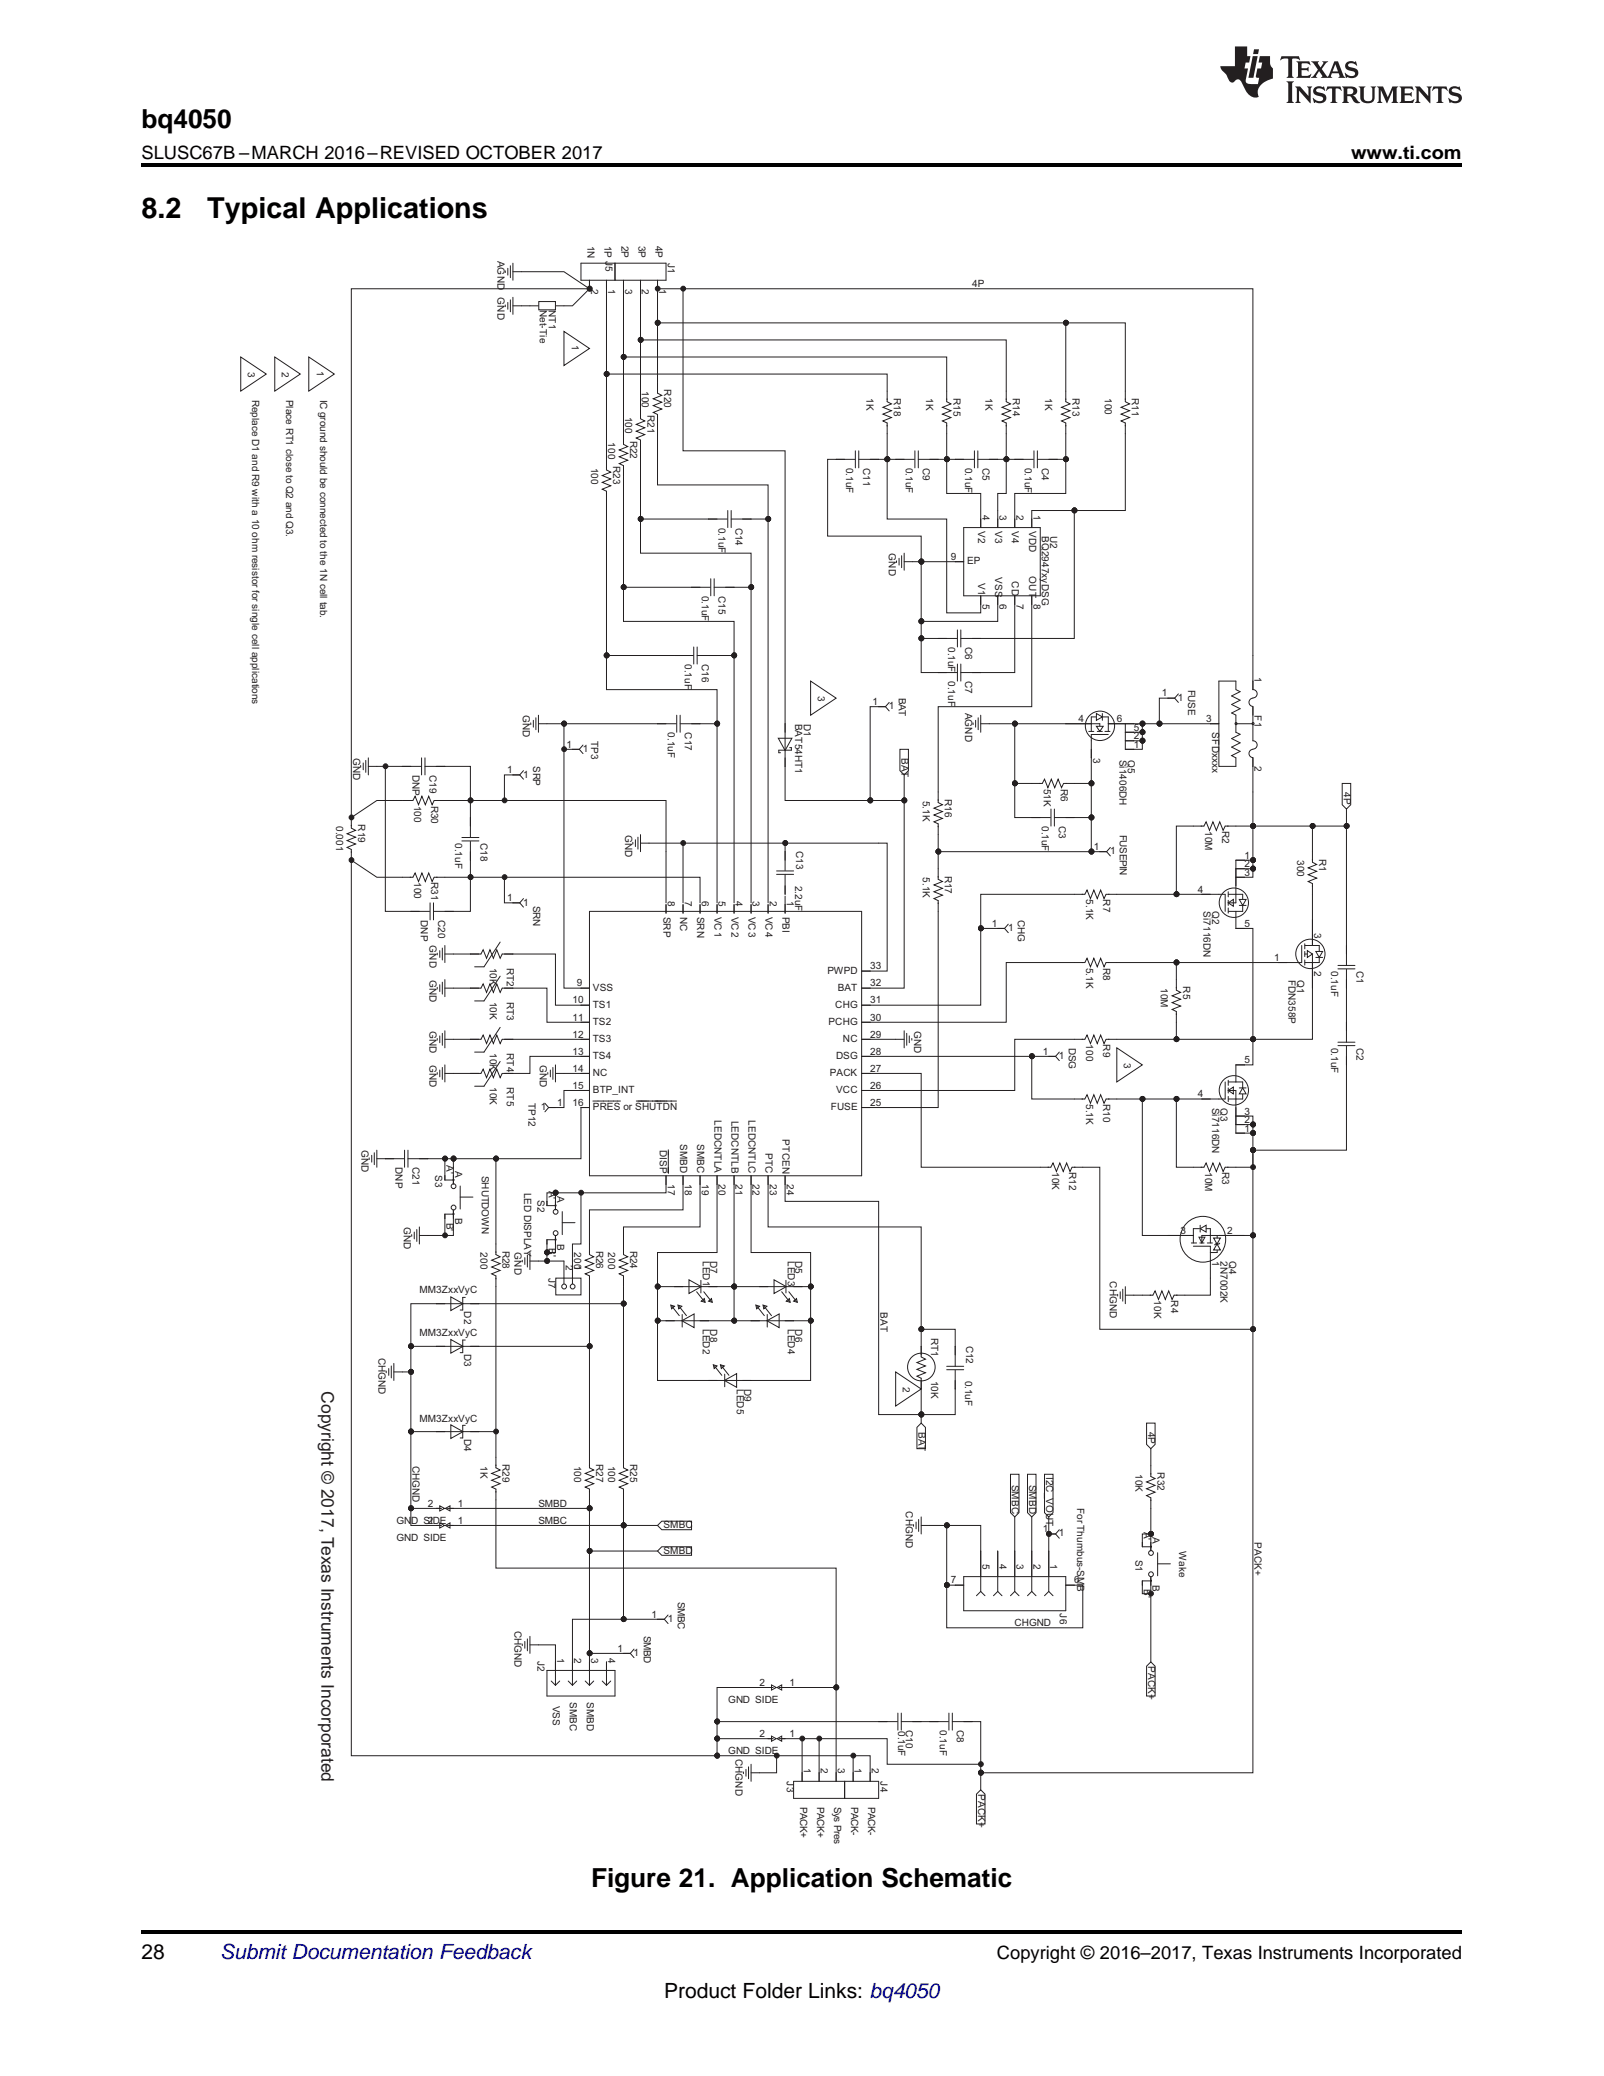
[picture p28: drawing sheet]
<svg xmlns="http://www.w3.org/2000/svg" width="216mm" height="279mm" viewBox="0 0 216 279" stroke-linecap="round" stroke-linejoin="round" font-family="sans-serif">
<defs><g id="words">
<g font-size="3.9">
<text x="19" y="29.3">8.2</text>
<text x="27.9" y="29.3">Typical Applications</text>
</g>
<g font-size="3.5">
<text x="19" y="17.3">bq4050</text>
<text x="79.6" y="254">Figure 21. Application Schematic</text>
</g>
<g font-size="2.8">
<text x="19" y="263.6">28</text>
<text x="89.4" y="268.9">Product Folder Links: bq4050</text>
</g>
<text font-size="2.8" fill="#0000c8" x="29.6" y="263.6">Submit Documentation Feedback</text>
<g font-size="2.5">
<text x="19" y="21.4">SLUSC67B –MARCH 2016–REVISED OCTOBER 2017</text>
<text x="181.9" y="21.4">www.ti.com</text>
<text x="134.2" y="263.6">Copyright © 2016–2017, Texas Instruments Incorporated</text>
</g>
<text font-size="2.4" fill="#231f20" x="43.3" y="187.2" transform="rotate(90 43.3 187.2)">Copyright © 2017, Texas Instruments Incorporated</text>
<g font-size="1.3" fill="#231f20">
<text x="67" y="35.1" transform="rotate(90 67 35.1)">AGND</text>
<text x="79.1" y="33.1" transform="rotate(90 79.1 33.1)">1N</text>
<text x="81.4" y="33.1" transform="rotate(90 81.4 33.1)">1P J5</text>
<text x="83.7" y="33.1" transform="rotate(90 83.7 33.1)">2P</text>
<text x="86" y="33.1" transform="rotate(90 86 33.1)">3P</text>
<text x="88.2" y="33.1" transform="rotate(90 88.2 33.1)">4P</text>
<text x="89.9" y="35.4" transform="rotate(90 89.9 35.4)">J1</text>
<text x="67" y="40" transform="rotate(90 67 40)">GND</text>
<text x="72.7" y="41.7" transform="rotate(90 72.7 41.7)">Net-Tie</text>
<text x="73.9" y="41.7" transform="rotate(90 73.9 41.7)">NT1</text>
<text x="79.6" y="38.9" transform="rotate(90 79.6 38.9)">2</text>
<text x="81.9" y="38.9" transform="rotate(90 81.9 38.9)">1</text>
<text x="84.2" y="38.9" transform="rotate(90 84.2 38.9)">3</text>
<text x="86.4" y="38.9" transform="rotate(90 86.4 38.9)">2</text>
<text x="88.7" y="38.9" transform="rotate(90 88.7 38.9)">1</text>
<text x="130.9" y="38.6">4P</text>
<text x="77" y="46.4" transform="rotate(90 77 46.4)">1</text>
<text x="33.4" y="50.1" transform="rotate(90 33.4 50.1)">3</text>
<text x="33.9" y="53.8" transform="rotate(90 33.9 53.8)">Replace D1 and R9 with a 10 ohm resistor for single cell applications</text>
<text x="37.9" y="50.1" transform="rotate(90 37.9 50.1)">2</text>
<text x="38.5" y="53.8" transform="rotate(90 38.5 53.8)">Place RT1 close to Q2 and Q3.</text>
<text x="42.6" y="49.9" transform="rotate(90 42.6 49.9)">1</text>
<text x="43.1" y="53.8" transform="rotate(90 43.1 53.8)">IC ground should be connected to the 1N cell tab.</text>
<text x="86.4" y="52.6" transform="rotate(90 86.4 52.6)">100</text>
<text x="89.4" y="52.4" transform="rotate(90 89.4 52.4)">R20</text>
<text x="116.6" y="53.6" transform="rotate(90 116.6 53.6)">1K</text>
<text x="120.3" y="53.6" transform="rotate(90 120.3 53.6)">R18</text>
<text x="124.7" y="53.6" transform="rotate(90 124.7 53.6)">1K</text>
<text x="128.3" y="53.6" transform="rotate(90 128.3 53.6)">R15</text>
<text x="132.7" y="53.6" transform="rotate(90 132.7 53.6)">1K</text>
<text x="136.3" y="53.6" transform="rotate(90 136.3 53.6)">R14</text>
<text x="140.7" y="53.6" transform="rotate(90 140.7 53.6)">1K</text>
<text x="144.3" y="53.6" transform="rotate(90 144.3 53.6)">R13</text>
<text x="148.7" y="53.6" transform="rotate(90 148.7 53.6)">100</text>
<text x="152.4" y="53.6" transform="rotate(90 152.4 53.6)">R11</text>
<text x="81.9" y="59.5" transform="rotate(90 81.9 59.5)">100</text>
<text x="84.2" y="56.1" transform="rotate(90 84.2 56.1)">100</text>
<text x="84.8" y="59.3" transform="rotate(90 84.8 59.3)">R22</text>
<text x="87.1" y="55.9" transform="rotate(90 87.1 55.9)">R21</text>
<text x="79.6" y="63" transform="rotate(90 79.6 63)">100</text>
<text x="82.5" y="62.8" transform="rotate(90 82.5 62.8)">R23</text>
<text x="113.9" y="63" transform="rotate(90 113.9 63)">0.1uF</text>
<text x="116.2" y="63" transform="rotate(90 116.2 63)">C11</text>
<text x="121.9" y="63" transform="rotate(90 121.9 63)">0.1uF</text>
<text x="124.2" y="63" transform="rotate(90 124.2 63)">C9</text>
<text x="129.9" y="63" transform="rotate(90 129.9 63)">0.1uF</text>
<text x="132.2" y="63" transform="rotate(90 132.2 63)">C5</text>
<text x="137.9" y="63" transform="rotate(90 137.9 63)">0.1uF</text>
<text x="140.2" y="63" transform="rotate(90 140.2 63)">C4</text>
<text x="96.7" y="71" transform="rotate(90 96.7 71)">0.1uF</text>
<text x="99" y="71" transform="rotate(90 99 71)">C14</text>
<text x="131.7" y="71.5" transform="rotate(90 131.7 71.5)">V2</text>
<text x="132.2" y="69.3" transform="rotate(90 132.2 69.3)">4</text>
<text x="134" y="71.5" transform="rotate(90 134 71.5)">V3</text>
<text x="134.5" y="69.3" transform="rotate(90 134.5 69.3)">3</text>
<text x="136.2" y="71.5" transform="rotate(90 136.2 71.5)">V4</text>
<text x="136.8" y="69.3" transform="rotate(90 136.8 69.3)">2</text>
<text x="138.5" y="71.5" transform="rotate(90 138.5 71.5)">VDD</text>
<text x="139.1" y="69.3" transform="rotate(90 139.1 69.3)">1</text>
<text x="119.6" y="74.5" transform="rotate(90 119.6 74.5)">GND</text>
<text x="128" y="75.4">9</text>
<text x="130.2" y="76">EP</text>
<text x="134" y="77.7" transform="rotate(90 134 77.7)">VSS</text>
<text x="138.5" y="77.6" transform="rotate(90 138.5 77.6)">OUT</text>
<text x="140.2" y="72.1" transform="rotate(90 140.2 72.1)">BQ2947xyDSG</text>
<text x="141.4" y="72.1" transform="rotate(90 141.4 72.1)">U2</text>
<text x="94.5" y="80.2" transform="rotate(90 94.5 80.2)">0.1uF</text>
<text x="96.7" y="80.2" transform="rotate(90 96.7 80.2)">C15</text>
<text x="131.7" y="78.5" transform="rotate(90 131.7 78.5)">V1</text>
<text x="132.2" y="81.3" transform="rotate(90 132.2 81.3)">5</text>
<text x="134.5" y="81.3" transform="rotate(90 134.5 81.3)">6</text>
<text x="136.2" y="78.3" transform="rotate(90 136.2 78.3)">CD</text>
<text x="136.8" y="81.3" transform="rotate(90 136.8 81.3)">7</text>
<text x="139.1" y="81.3" transform="rotate(90 139.1 81.3)">8</text>
<text x="92.2" y="89.4" transform="rotate(90 92.2 89.4)">0.1uF</text>
<text x="94.5" y="89.4" transform="rotate(90 94.5 89.4)">C16</text>
<text x="127.6" y="87.1" transform="rotate(90 127.6 87.1)">0.1uF</text>
<text x="129.9" y="87.1" transform="rotate(90 129.9 87.1)">C6</text>
<text x="110.1" y="93.7" transform="rotate(90 110.1 93.7)">3</text>
<text x="117.5" y="94.9">1</text>
<text x="119.6" y="95.5">1</text>
<text x="121" y="94" transform="rotate(90 121 94)">BAT</text>
<text x="127.6" y="91.7" transform="rotate(90 127.6 91.7)">0.1uF</text>
<text x="129.9" y="91.7" transform="rotate(90 129.9 91.7)">C7</text>
<text x="129.9" y="95.9" transform="rotate(90 129.9 95.9)">AGND</text>
<text x="156.4" y="93.7">1</text>
<text x="158.6" y="94.3">1</text>
<text x="159.9" y="92.8" transform="rotate(90 159.9 92.8)">FUSE</text>
<text x="168.9" y="91.1" transform="rotate(90 168.9 91.1)">1</text>
<text x="47.5" y="102" transform="rotate(90 47.5 102)">GND</text>
<text x="70.4" y="96.3" transform="rotate(90 70.4 96.3)">GND</text>
<text x="76.3" y="100.6">1</text>
<text x="78.4" y="101.2">1</text>
<text x="79.6" y="99.7" transform="rotate(90 79.6 99.7)">TP3</text>
<text x="89.9" y="98.6" transform="rotate(90 89.9 98.6)">0.1uF</text>
<text x="92.2" y="98.6" transform="rotate(90 92.2 98.6)">C17</text>
<text x="107" y="97.4" transform="rotate(90 107 97.4)">BAT54HT1</text>
<text x="108.2" y="97.4" transform="rotate(90 108.2 97.4)">D1</text>
<text x="121.4" y="102" transform="rotate(90 121.4 102)">BAT</text>
<text x="145.2" y="97.2">4</text>
<text x="147.1" y="102" transform="rotate(90 147.1 102)">3</text>
<text x="150.3" y="97.2">6</text>
<text x="152.6" y="100.6">1</text>
<text x="152.6" y="99.5">2</text>
<text x="152.6" y="98.3">5</text>
<text x="162.3" y="97.2">3</text>
<text x="163.1" y="98.6" transform="rotate(90 163.1 98.6)">SFDxxxx</text>
<text x="168.9" y="96.3" transform="rotate(90 168.9 96.3)">F1</text>
<text x="55.5" y="104.3" transform="rotate(90 55.5 104.3)">DNP</text>
<text x="57.8" y="104.3" transform="rotate(90 57.8 104.3)">C19</text>
<text x="68.3" y="104.1">1</text>
<text x="70.4" y="104.6">1</text>
<text x="71.8" y="103.1" transform="rotate(90 71.8 103.1)">SRP</text>
<text x="124.2" y="107.7" transform="rotate(90 124.2 107.7)">5.1K</text>
<text x="127.2" y="107.5" transform="rotate(90 127.2 107.5)">R16</text>
<text x="140.5" y="106.1" transform="rotate(90 140.5 106.1)">51K</text>
<text x="142.8" y="106.1" transform="rotate(90 142.8 106.1)">R6</text>
<text x="150.7" y="102.2" transform="rotate(90 150.7 102.2)">Si1406DH</text>
<text x="151.8" y="102.2" transform="rotate(90 151.8 102.2)">Q5</text>
<text x="168.9" y="103.2" transform="rotate(90 168.9 103.2)">2</text>
<text x="180.9" y="106.6" transform="rotate(90 180.9 106.6)">4P</text>
<text x="45.2" y="111.2" transform="rotate(90 45.2 111.2)">0.001</text>
<text x="48.2" y="111" transform="rotate(90 48.2 111)">R19</text>
<text x="55.7" y="108.4" transform="rotate(90 55.7 108.4)">100</text>
<text x="58" y="108.4" transform="rotate(90 58 108.4)">R30</text>
<text x="61.3" y="113.5" transform="rotate(90 61.3 113.5)">0.1uF</text>
<text x="64.7" y="113.5" transform="rotate(90 64.7 113.5)">C18</text>
<text x="84.2" y="112.3" transform="rotate(90 84.2 112.3)">GND</text>
<text x="140.2" y="111.2" transform="rotate(90 140.2 111.2)">0.1uF</text>
<text x="142.5" y="111.2" transform="rotate(90 142.5 111.2)">C3</text>
<text x="150.8" y="112.3" transform="rotate(90 150.8 112.3)">FUSEPIN</text>
<text x="162.2" y="111.9" transform="rotate(90 162.2 111.9)">10M</text>
<text x="164.5" y="111.9" transform="rotate(90 164.5 111.9)">R2</text>
<text x="55.7" y="118.7" transform="rotate(90 55.7 118.7)">100</text>
<text x="58" y="118.7" transform="rotate(90 58 118.7)">R31</text>
<text x="107" y="119.2" transform="rotate(90 107 119.2)">2.2uF</text>
<text x="107.1" y="114.5" transform="rotate(90 107.1 114.5)">C13</text>
<text x="124.2" y="118.1" transform="rotate(90 124.2 118.1)">5.1K</text>
<text x="127.2" y="117.9" transform="rotate(90 127.2 117.9)">R17</text>
<text x="147.2" y="114.4">1</text>
<text x="149.4" y="115">1</text>
<text x="167.5" y="115.6">1</text>
<text x="167.5" y="116.7">2</text>
<text x="167.5" y="117.9">3</text>
<text x="174.6" y="115.8" transform="rotate(90 174.6 115.8)">300</text>
<text x="177.6" y="115.6" transform="rotate(90 177.6 115.6)">R1</text>
<text x="56.7" y="123.8" transform="rotate(90 56.7 123.8)">DNP</text>
<text x="59" y="123.8" transform="rotate(90 59 123.8)">C20</text>
<text x="68.3" y="121.3">1</text>
<text x="70.4" y="121.9">1</text>
<text x="71.8" y="121.9" transform="rotate(90 71.8 121.9)">SRN</text>
<text x="89.3" y="123.4" transform="rotate(90 89.3 123.4)">SRP</text>
<text x="89.9" y="121.2" transform="rotate(90 89.9 121.2)">8</text>
<text x="91.6" y="123.4" transform="rotate(90 91.6 123.4)">NC</text>
<text x="92.2" y="121.2" transform="rotate(90 92.2 121.2)">7</text>
<text x="93.9" y="123.4" transform="rotate(90 93.9 123.4)">SRN</text>
<text x="94.5" y="121.2" transform="rotate(90 94.5 121.2)">6</text>
<text x="96.2" y="123.4" transform="rotate(90 96.2 123.4)">VC 1</text>
<text x="96.7" y="121.2" transform="rotate(90 96.7 121.2)">5</text>
<text x="98.4" y="123.4" transform="rotate(90 98.4 123.4)">VC 2</text>
<text x="99" y="121.2" transform="rotate(90 99 121.2)">4</text>
<text x="100.7" y="123.4" transform="rotate(90 100.7 123.4)">VC 3</text>
<text x="101.3" y="121.2" transform="rotate(90 101.3 121.2)">3</text>
<text x="103" y="123.4" transform="rotate(90 103 123.4)">VC 4</text>
<text x="103.6" y="121.2" transform="rotate(90 103.6 121.2)">2</text>
<text x="105.3" y="123.4" transform="rotate(90 105.3 123.4)">PBI</text>
<text x="105.9" y="121.2" transform="rotate(90 105.9 121.2)">1</text>
<text x="133.5" y="124.7">1</text>
<text x="135.7" y="125.3">1</text>
<text x="137" y="123.8" transform="rotate(90 137 123.8)">CHG</text>
<text x="146.2" y="121" transform="rotate(90 146.2 121)">5.1K</text>
<text x="148.5" y="121" transform="rotate(90 148.5 121)">R7</text>
<text x="161.2" y="120.1">4</text>
<text x="162" y="122.6" transform="rotate(90 162 122.6)">Si7116DN</text>
<text x="163.1" y="122.6" transform="rotate(90 163.1 122.6)">Q2</text>
<text x="167.5" y="124.7">5</text>
<text x="176.9" y="125.5" transform="rotate(90 176.9 125.5)">3</text>
<text x="57.8" y="127.2" transform="rotate(90 57.8 127.2)">GND</text>
<text x="57.8" y="131.8" transform="rotate(90 57.8 131.8)">GND</text>
<text x="65.9" y="130.2" transform="rotate(90 65.9 130.2)">10K</text>
<text x="68.2" y="130.2" transform="rotate(90 68.2 130.2)">RT2</text>
<text x="111.4" y="131.1">PWPD</text>
<text x="117.1" y="130.5">33</text>
<text x="146.2" y="130.2" transform="rotate(90 146.2 130.2)">5.1K</text>
<text x="148.5" y="130.2" transform="rotate(90 148.5 130.2)">R8</text>
<text x="171.5" y="129.3">1</text>
<text x="173.5" y="131.8" transform="rotate(90 173.5 131.8)">FDN358P</text>
<text x="174.6" y="131.8" transform="rotate(90 174.6 131.8)">Q1</text>
<text x="176.9" y="130.7" transform="rotate(90 176.9 130.7)">2</text>
<text x="179.2" y="130.7" transform="rotate(90 179.2 130.7)">0.1uF</text>
<text x="182.6" y="130.7" transform="rotate(90 182.6 130.7)">C1</text>
<text x="65.9" y="134.8" transform="rotate(90 65.9 134.8)">10K</text>
<text x="68.2" y="134.8" transform="rotate(90 68.2 134.8)">RT3</text>
<text x="77.1" y="135.1">10</text>
<text x="77.1" y="137.3">11</text>
<text x="77.6" y="132.8">9</text>
<text x="79.8" y="133.4">VSS</text>
<text x="79.8" y="135.7">TS1</text>
<text x="79.8" y="138">TS2</text>
<text x="111.5" y="138">PCHG</text>
<text x="112.4" y="135.7">CHG</text>
<text x="112.8" y="133.4">BAT</text>
<text x="117.1" y="135.1">31</text>
<text x="117.1" y="132.8">32</text>
<text x="117.1" y="137.3">30</text>
<text x="156.3" y="133" transform="rotate(90 156.3 133)">10M</text>
<text x="159.2" y="132.8" transform="rotate(90 159.2 132.8)">R5</text>
<text x="57.8" y="138.7" transform="rotate(90 57.8 138.7)">GND</text>
<text x="57.8" y="143.3" transform="rotate(90 57.8 143.3)">GND</text>
<text x="65.9" y="141.7" transform="rotate(90 65.9 141.7)">10K</text>
<text x="68.2" y="141.7" transform="rotate(90 68.2 141.7)">RT4</text>
<text x="72.7" y="143.3" transform="rotate(90 72.7 143.3)">GND</text>
<text x="77.1" y="139.6">12</text>
<text x="77.1" y="141.9">13</text>
<text x="79.8" y="140.2">TS3</text>
<text x="79.8" y="142.5">TS4</text>
<text x="112.5" y="142.5">DSG</text>
<text x="113.4" y="140.2">NC</text>
<text x="117.1" y="139.6">29</text>
<text x="117.1" y="141.9">28</text>
<text x="123" y="138.7" transform="rotate(90 123 138.7)">GND</text>
<text x="140.4" y="141.9">1</text>
<text x="142.5" y="142.5">1</text>
<text x="143.9" y="141" transform="rotate(90 143.9 141)">DSG</text>
<text x="146.2" y="140.6" transform="rotate(90 146.2 140.6)">100</text>
<text x="148.5" y="140.6" transform="rotate(90 148.5 140.6)">R9</text>
<text x="151.3" y="143.1" transform="rotate(90 151.3 143.1)">3</text>
<text x="167.5" y="143.1">5</text>
<text x="179.2" y="141" transform="rotate(90 179.2 141)">0.1uF</text>
<text x="182.6" y="141" transform="rotate(90 182.6 141)">C2</text>
<text x="65.9" y="146.3" transform="rotate(90 65.9 146.3)">10K</text>
<text x="68.2" y="146.3" transform="rotate(90 68.2 146.3)">RT5</text>
<text x="71.2" y="148.4" transform="rotate(90 71.2 148.4)">TP12</text>
<text x="72.8" y="149.4">1</text>
<text x="75" y="148.8">1</text>
<text x="77.1" y="144.2">14</text>
<text x="77.1" y="146.5">15</text>
<text x="77.1" y="148.8">16</text>
<text x="79.8" y="144.8">NC</text>
<text x="79.8" y="147.1">BTP_INT</text>
<text x="79.8" y="149.4">PRES or SHUTDN</text>
<text x="111.7" y="144.8">PACK</text>
<text x="111.8" y="149.4">FUSE</text>
<text x="112.5" y="147.1">VCC</text>
<text x="117.1" y="146.5">26</text>
<text x="117.1" y="148.8">25</text>
<text x="117.1" y="144.2">27</text>
<text x="146.2" y="148.6" transform="rotate(90 146.2 148.6)">5.1K</text>
<text x="148.5" y="148.6" transform="rotate(90 148.5 148.6)">R10</text>
<text x="161.2" y="147.7">4</text>
<text x="163.1" y="149.1" transform="rotate(90 163.1 149.1)">Si7116DN</text>
<text x="164.3" y="149.1" transform="rotate(90 164.3 149.1)">Q3</text>
<text x="167.5" y="150">3</text>
<text x="48.6" y="154.8" transform="rotate(90 48.6 154.8)">GND</text>
<text x="88.8" y="154.8" transform="rotate(90 88.8 154.8)">DISP</text>
<text x="91.6" y="154" transform="rotate(90 91.6 154)">SMBD</text>
<text x="93.9" y="154" transform="rotate(90 93.9 154)">SMBC</text>
<text x="96.2" y="150.8" transform="rotate(90 96.2 150.8)">LEDCNTLA</text>
<text x="98.4" y="150.8" transform="rotate(90 98.4 150.8)">LEDCNTLB</text>
<text x="100.7" y="150.8" transform="rotate(90 100.7 150.8)">LEDCNTLC</text>
<text x="103" y="155.2" transform="rotate(90 103 155.2)">PTC</text>
<text x="105.3" y="153.3" transform="rotate(90 105.3 153.3)">PTCEN</text>
<text x="167.5" y="152.3">1</text>
<text x="167.5" y="151.1">2</text>
<text x="53.2" y="157.1" transform="rotate(90 53.2 157.1)">DNP</text>
<text x="55.5" y="157.1" transform="rotate(90 55.5 157.1)">C21</text>
<text x="58.6" y="158.1" transform="rotate(90 58.6 158.1)">S3</text>
<text x="60.1" y="156.8" transform="rotate(90 60.1 156.8)">A'</text>
<text x="61.3" y="157.6" transform="rotate(90 61.3 157.6)">A</text>
<text x="64.8" y="158.2" transform="rotate(90 64.8 158.2)">SHUTDOWN</text>
<text x="70.6" y="160.5" transform="rotate(90 70.6 160.5)">LED DISPLAY</text>
<text x="72.4" y="161.6" transform="rotate(90 72.4 161.6)">S2</text>
<text x="73.9" y="160.2" transform="rotate(90 73.9 160.2)">A'</text>
<text x="75" y="161" transform="rotate(90 75 161)">A</text>
<text x="89.9" y="159.4" transform="rotate(90 89.9 159.4)">17</text>
<text x="92.2" y="159.4" transform="rotate(90 92.2 159.4)">18</text>
<text x="94.5" y="159.4" transform="rotate(90 94.5 159.4)">19</text>
<text x="96.7" y="159.4" transform="rotate(90 96.7 159.4)">20</text>
<text x="99" y="159.4" transform="rotate(90 99 159.4)">21</text>
<text x="101.3" y="159.4" transform="rotate(90 101.3 159.4)">22</text>
<text x="103.6" y="159.4" transform="rotate(90 103.6 159.4)">23</text>
<text x="105.9" y="159.4" transform="rotate(90 105.9 159.4)">24</text>
<text x="141.6" y="157.8" transform="rotate(90 141.6 157.8)">10K</text>
<text x="143.9" y="157.8" transform="rotate(90 143.9 157.8)">R12</text>
<text x="162.2" y="157.8" transform="rotate(90 162.2 157.8)">10M</text>
<text x="164.5" y="157.8" transform="rotate(90 164.5 157.8)">R3</text>
<text x="54.4" y="165.1" transform="rotate(90 54.4 165.1)">GND</text>
<text x="60.1" y="164.5" transform="rotate(90 60.1 164.5)">B'</text>
<text x="61.3" y="164" transform="rotate(90 61.3 164)">B</text>
<text x="75" y="167.4" transform="rotate(90 75 167.4)">B</text>
<text x="158.9" y="166.1">3</text>
<text x="165.2" y="166.1">2</text>
<text x="64.7" y="168.6" transform="rotate(90 64.7 168.6)">200</text>
<text x="67.7" y="168.3" transform="rotate(90 67.7 168.3)">R28</text>
<text x="69.3" y="168.6" transform="rotate(90 69.3 168.6)">GND</text>
<text x="73.9" y="172" transform="rotate(90 73.9 172)">J7</text>
<text x="73.9" y="168" transform="rotate(90 73.9 168)">B'</text>
<text x="76.1" y="170.3" transform="rotate(90 76.1 170.3)">2</text>
<text x="77.3" y="168.6" transform="rotate(90 77.3 168.6)">2001</text>
<text x="80.3" y="168.3" transform="rotate(90 80.3 168.3)">R26</text>
<text x="81.9" y="168.6" transform="rotate(90 81.9 168.6)">200</text>
<text x="84.8" y="168.3" transform="rotate(90 84.8 168.3)">R24</text>
<text x="94.6" y="169.7" transform="rotate(90 94.6 169.7)">LED1</text>
<text x="95.6" y="169.7" transform="rotate(90 95.6 169.7)">D7</text>
<text x="106" y="169.7" transform="rotate(90 106 169.7)">LED3</text>
<text x="107" y="169.7" transform="rotate(90 107 169.7)">D5</text>
<text x="149.4" y="172.4" transform="rotate(90 149.4 172.4)">CHGND</text>
<text x="163.1" y="169.7" transform="rotate(90 163.1 169.7)">1</text>
<text x="164.3" y="169.7" transform="rotate(90 164.3 169.7)">2N7002K</text>
<text x="165.4" y="169.7" transform="rotate(90 165.4 169.7)">Q4</text>
<text x="56.5" y="174.1">MM3ZxxVyC</text>
<text x="56.5" y="179.8">MM3ZxxVyC</text>
<text x="62.5" y="176.5" transform="rotate(90 62.5 176.5)">D2</text>
<text x="94.6" y="178.9" transform="rotate(90 94.6 178.9)">LED2</text>
<text x="95.6" y="178.9" transform="rotate(90 95.6 178.9)">D8</text>
<text x="106" y="178.9" transform="rotate(90 106 178.9)">LED4</text>
<text x="107" y="178.9" transform="rotate(90 107 178.9)">D6</text>
<text x="118.5" y="176.6" transform="rotate(90 118.5 176.6)">BAT</text>
<text x="155.3" y="175" transform="rotate(90 155.3 175)">10K</text>
<text x="157.6" y="175" transform="rotate(90 157.6 175)">R4</text>
<text x="50.9" y="182.7" transform="rotate(90 50.9 182.7)">CHGND</text>
<text x="62.5" y="182.2" transform="rotate(90 62.5 182.2)">D3</text>
<text x="125.3" y="180" transform="rotate(90 125.3 180)">RT1</text>
<text x="125.3" y="185.8" transform="rotate(90 125.3 185.8)">10K</text>
<text x="129.9" y="185.8" transform="rotate(90 129.9 185.8)">0.1uF</text>
<text x="130.1" y="181.1" transform="rotate(90 130.1 181.1)">C12</text>
<text x="56.5" y="191.3">MM3ZxxVyC</text>
<text x="99.2" y="186.9" transform="rotate(90 99.2 186.9)">LED5</text>
<text x="100.2" y="186.9" transform="rotate(90 100.2 186.9)">D9</text>
<text x="121.5" y="186.7" transform="rotate(90 121.5 186.7)">2</text>
<text x="55.5" y="197.3" transform="rotate(90 55.5 197.3)">CHGND</text>
<text x="62.5" y="193.7" transform="rotate(90 62.5 193.7)">D4</text>
<text x="64.7" y="197.3" transform="rotate(90 64.7 197.3)">1K</text>
<text x="67.7" y="197" transform="rotate(90 67.7 197)">R29</text>
<text x="77.3" y="197.3" transform="rotate(90 77.3 197.3)">100</text>
<text x="80.3" y="197" transform="rotate(90 80.3 197)">R27</text>
<text x="81.9" y="197.3" transform="rotate(90 81.9 197.3)">100</text>
<text x="84.8" y="197" transform="rotate(90 84.8 197)">R25</text>
<text x="123.7" y="192.7" transform="rotate(90 123.7 192.7)">BAT</text>
<text x="154.5" y="192.7" transform="rotate(90 154.5 192.7)">4P</text>
<text x="57.6" y="202.8">2</text>
<text x="61.6" y="202.8">1</text>
<text x="72.5" y="202.8">SMBD</text>
<text x="121.9" y="203.4" transform="rotate(90 121.9 203.4)">CHGND</text>
<text x="136.2" y="199.8" transform="rotate(90 136.2 199.8)">SMBC</text>
<text x="138.5" y="199.8" transform="rotate(90 138.5 199.8)">SMBD</text>
<text x="140.8" y="198.8" transform="rotate(90 140.8 198.8)">I2C_VOUT</text>
<text x="145" y="203" transform="rotate(90 145 203)">For Thumbus-SMB</text>
<text x="152.8" y="198.4" transform="rotate(90 152.8 198.4)">10K</text>
<text x="155.8" y="198.2" transform="rotate(90 155.8 198.2)">R32</text>
<text x="53.4" y="207.4">GND SIDE</text>
<text x="53.4" y="205.1">GND SIDE</text>
<text x="57.6" y="205.1">2</text>
<text x="61.6" y="205.1">1</text>
<text x="72.5" y="205.1">SMBC</text>
<text x="89.3" y="205.7">SMBC</text>
<text x="89.3" y="209.1">SMBD</text>
<text x="140.4" y="206.2">1</text>
<text x="142.5" y="206.8">1</text>
<text x="152.8" y="209.9" transform="rotate(90 152.8 209.9)">S1</text>
<text x="154" y="206.1" transform="rotate(90 154 206.1)">A'</text>
<text x="155.1" y="206.9" transform="rotate(90 155.1 206.9)">A</text>
<text x="158.7" y="208.7" transform="rotate(90 158.7 208.7)">Wake</text>
<text x="168.9" y="207.6" transform="rotate(90 168.9 207.6)">PACK+</text>
<text x="91.2" y="215.6" transform="rotate(90 91.2 215.6)">SMBC</text>
<text x="128" y="213.1">7</text>
<text x="132.2" y="210.5" transform="rotate(90 132.2 210.5)">5</text>
<text x="134.5" y="210.5" transform="rotate(90 134.5 210.5)">4</text>
<text x="136.8" y="210.5" transform="rotate(90 136.8 210.5)">3</text>
<text x="139.1" y="210.5" transform="rotate(90 139.1 210.5)">2</text>
<text x="141.4" y="210.5" transform="rotate(90 141.4 210.5)">1</text>
<text x="144.6" y="213.1">6</text>
<text x="154" y="213.9" transform="rotate(90 154 213.9)">B'</text>
<text x="155.1" y="213.4" transform="rotate(90 155.1 213.4)">B</text>
<text x="69.3" y="219.5" transform="rotate(90 69.3 219.5)">CHGND</text>
<text x="86.6" y="220.2" transform="rotate(90 86.6 220.2)">SMBD</text>
<text x="87.7" y="217.7">1</text>
<text x="89.9" y="218.3">1</text>
<text x="136.6" y="218.9">CHGND</text>
<text x="142.7" y="217.1" transform="rotate(90 142.7 217.1)">J6</text>
<text x="72.4" y="223.5" transform="rotate(90 72.4 223.5)">J2</text>
<text x="75" y="223.1" transform="rotate(90 75 223.1)">1</text>
<text x="77.3" y="223.1" transform="rotate(90 77.3 223.1)">2</text>
<text x="79.6" y="223.1" transform="rotate(90 79.6 223.1)">3</text>
<text x="81.9" y="223.1" transform="rotate(90 81.9 223.1)">4</text>
<text x="83.1" y="222.3">1</text>
<text x="85.3" y="222.9">1</text>
<text x="102.2" y="226.9">2</text>
<text x="106.3" y="226.9">1</text>
<text x="154.5" y="224.3" transform="rotate(90 154.5 224.3)">PACK+</text>
<text x="74.4" y="229.5" transform="rotate(90 74.4 229.5)">VSS</text>
<text x="76.7" y="229.1" transform="rotate(90 76.7 229.1)">SMBC</text>
<text x="79" y="229.1" transform="rotate(90 79 229.1)">SMBD</text>
<text x="98" y="229.2">GND SIDE</text>
<text x="102.2" y="233.8">2</text>
<text x="106.3" y="233.8">1</text>
<text x="120.9" y="233" transform="rotate(90 120.9 233)">0.1uF</text>
<text x="121.9" y="232.9" transform="rotate(90 121.9 232.9)">C10</text>
<text x="126.5" y="232.9" transform="rotate(90 126.5 232.9)">0.1uF</text>
<text x="128.8" y="232.9" transform="rotate(90 128.8 232.9)">C8</text>
<text x="98" y="236.1">GND SIDE</text>
<text x="99" y="236.7" transform="rotate(90 99 236.7)">CHGND</text>
<text x="105.9" y="239.7" transform="rotate(90 105.9 239.7)">J3</text>
<text x="108.2" y="238" transform="rotate(90 108.2 238)">1</text>
<text x="110.5" y="238" transform="rotate(90 110.5 238)">2</text>
<text x="112.8" y="238" transform="rotate(90 112.8 238)">3</text>
<text x="115" y="238" transform="rotate(90 115 238)">1</text>
<text x="117.3" y="238" transform="rotate(90 117.3 238)">2</text>
<text x="118.5" y="239.7" transform="rotate(90 118.5 239.7)">J4</text>
<text x="107.7" y="243.2" transform="rotate(90 107.7 243.2)">PACK+</text>
<text x="110" y="243.2" transform="rotate(90 110 243.2)">PACK+</text>
<text x="112.3" y="243.2" transform="rotate(90 112.3 243.2)">Sys Pres</text>
<text x="114.6" y="243.2" transform="rotate(90 114.6 243.2)">PACK-</text>
<text x="116.9" y="243.2" transform="rotate(90 116.9 243.2)">PACK-</text>
<text x="131.7" y="241.5" transform="rotate(90 131.7 241.5)">PACK+</text>
</g>
</g></defs>
<path d="M19 259.7h177.8v.5h-177.8z" fill="#000"/>
<circle cx="79.4" cy="38.8" r=".21" fill="#231f20"/>
<circle cx="79.4" cy="38.8" r=".21" fill="none" stroke="#231f20" stroke-width=".13"/>
<circle cx="88.5" cy="38.8" r=".21" fill="#231f20"/>
<circle cx="88.5" cy="38.8" r=".21" fill="none" stroke="#231f20" stroke-width=".13"/>
<circle cx="92" cy="38.8" r=".21" fill="#231f20"/>
<circle cx="92" cy="38.8" r=".21" fill="none" stroke="#231f20" stroke-width=".13"/>
<circle cx="51.9" cy="103.1" r=".21" fill="#231f20"/>
<circle cx="51.9" cy="103.1" r=".21" fill="none" stroke="#231f20" stroke-width=".13"/>
<circle cx="47.3" cy="110" r=".21" fill="#231f20"/>
<circle cx="47.3" cy="110" r=".21" fill="none" stroke="#231f20" stroke-width=".13"/>
<circle cx="47.3" cy="115.8" r=".21" fill="#231f20"/>
<circle cx="47.3" cy="115.8" r=".21" fill="none" stroke="#231f20" stroke-width=".13"/>
<circle cx="66.8" cy="192.7" r=".21" fill="#231f20"/>
<g fill="none" stroke="#231f20" stroke-width=".13">
<path d="M37 48l3.4 2.3-3.4 2.3zM41.6 48l3.4 2.3-3.4 2.3zM75.9 44.6l3.4 2.3-3.4 2.3zM120.6 184.6l3.4 2.3-3.4 2.3zM118.3 231.7h2.5M120.9 230.6v2.3M121.3 231.7h2.7M121.3 230.6v2.3M125.1 231.7h2.6M127.7 230.6v2.3M128.2 231.7h2.7M128.2 230.6v2.3"/>
<circle cx="66.8" cy="192.7" r=".21"/>
</g>
<path d="M59.2 205l.6 .3-.6 .3z" fill="#fff"/>
<path d="M59.2 205l.6 .3-.6 .3z" fill="none" stroke="#231f20" stroke-width=".13"/>
<path d="M59.9 205.3l.7-.3v.6z" fill="#fff"/>
<path d="M58.7 205.3h.7M59.9 205.3l.7-.3v.6zM60.2 205.3h.8" fill="none" stroke="#231f20" stroke-width=".13"/>
<path d="M59.2 202.7l.6 .3-.6 .4z" fill="#fff"/>
<path d="M59.2 202.7l.6 .3-.6 .4z" fill="none" stroke="#231f20" stroke-width=".13"/>
<path d="M59.9 203l.7-.3v.7z" fill="#fff"/>
<path d="M58.7 203h.7M59.9 203l.7-.3v.7zM60.2 203h.8" fill="none" stroke="#231f20" stroke-width=".13"/>
<path d="M103.8 226.8l.7 .3-.7 .4z" fill="#fff"/>
<path d="M103.8 226.8l.7 .3-.7 .4z" fill="none" stroke="#231f20" stroke-width=".13"/>
<path d="M104.6 227.1l.6-.3v.7z" fill="#fff"/>
<path d="M103.4 227.1h.7M104.6 227.1l.6-.3v.7zM104.9 227.1h.8" fill="none" stroke="#231f20" stroke-width=".13"/>
<path d="M103.8 233.7l.7 .3-.7 .3z" fill="#fff"/>
<path d="M103.8 233.7l.7 .3-.7 .3z" fill="none" stroke="#231f20" stroke-width=".13"/>
<path d="M104.6 234l.6-.3v.6z" fill="#fff"/>
<g fill="none" stroke="#231f20" stroke-width=".13">
<path d="M78.2 35.4h11.4v2.3h-6.8v-2.3v2.3h-4.6zM79.3 37.7v1.2M81.6 37.7v1.2M83.9 37.7v1.2M86.2 37.7v1.2M88.5 37.7v1.2M83.9 58.4v1.4l.6 .3-1.1 .5 1.1 .4-1.1 .5 1.1 .4-1.1 .5 .5 .3v1.4M86.2 54.9v1.5l.6 .3-1.2 .4 1.2 .5-1.2 .4 1.2 .5-1.2 .5 .6 .2v1.5M88.5 51.5v1.4l.6 .3-1.2 .5 1.2 .4-1.2 .5 1.2 .4-1.2 .5 .6 .3v1.4M81.6 61.8v1.4l.6 .3-1.1 .5 1.1 .5-1.1 .4 1.1 .5-1.1 .4 .5 .3v1.5M93.1 79h2.5M95.4 69.9h2.5"/>
<path d="M95.7 77.9v2.3M96.1 79h2.7M96.1 77.9v2.3M98 68.7v2.3M98.4 69.9h2.7M98.4 68.7v2.3M88.5 97.4h2.5M90.8 88.2h2.5M91.1 96.3v2.3M91.5 97.4h2.7M91.5 96.3v2.3M93.4 87.1v2.3"/>
<path d="M93.8 88.2h2.7M93.8 87.1v2.3M47.3 110v1.5l.6 .3-1.2 .4 1.2 .5-1.2 .4 1.2 .5-1.2 .4 .6 .3v1.5M54.2 103.1h2.5M54.2 107.7h1.4l.3-.5 .4 1.1 .5-1.1 .4 1.1 .5-1.1 .5 1.1 .2-.6h1.5M54.2 118.1h1.4l.3-.6 .4 1.1 .5-1.1 .4 1.1 .5-1.1 .5 1.1 .2-.5h1.5M56.7 102v2.3M57.2 103.1h2.7M57.2 102v2.3M62.2 112.7h2.3M62.2 113.2h2.3M63.3 110v2.7"/>
<path d="M63.3 113.2v2.6M104.5 117.7h2.3M104.5 117.2h2.3M105.7 114.6v2.5M105.7 117.7v2.7M106.3 100.6h.2v.4h-1.7v.3h.3M55.3 122.7h2.5M57.9 121.5v2.3M58.3 122.7h2.7M58.3 121.5v2.3M63.3 128.4h1.4l.3-.6 .5 1.2 .4-1.2 .5 1.2 .5-1.2 .4 1.2 .3-.6h1.4M67.3 126.8l-2.2 3.3h-1.2"/>
<path d="M66.8 167.4v1.4l.5 .3-1.1 .5 1.1 .5-1.1 .4 1.1 .5-1.1 .4 .6 .3v1.5M79.3 167.4v1.4l.6 .3-1.1 .5 1.1 .5-1.1 .4 1.1 .5-1.1 .4 .5 .3v1.5M83.9 167.4v1.4l.6 .3-1.1 .5 1.1 .5-1.1 .4 1.1 .5-1.1 .4 .5 .3v1.5M66.8 196.1v1.4l.5 .3-1.1 .5 1.1 .5-1.1 .4 1.1 .5-1.1 .4 .6 .3v1.5M79.3 196.1v1.4l.6 .3-1.1 .5 1.1 .5-1.1 .4 1.1 .5-1.1 .4 .5 .3v1.5M83.9 196.1v1.4l.6 .3-1.1 .5 1.1 .5-1.1 .4 1.1 .5-1.1 .4 .5 .3v1.5M127.4 183.9h2.3M127.4 184.3h2.3M128.6 181.2v2.7M128.6 184.4v2.5M73.6 224.8h9.2v3.5h-9.2zM74.2 226.2l.6 .6"/>
<path d="M74.8 223.7v3.1M75.3 226.2l-.5 .6M76.5 226.2l.6 .6M77.1 223.7v3.1M77.6 226.2l-.5 .6M78.8 226.2l.5 .6M79.3 223.7v3.1M79.9 226.2l-.6 .6M81.1 226.2l.5 .6M81.6 223.7v3.1M82.2 226.2l-.6 .6M103.4 234h.7"/>
<path d="M104.6 234l.6-.3v.6zM104.9 234h.8M106.8 239.7h6.9v2.3v-2.3h4.6v2.3h-11.5zM108 238.6v1.1M110.3 238.6v1.1M112.5 238.6v1.1M114.8 238.6v1.1M117.1 238.6v1.1"/>
</g>
<path d="M104.8 99.4h1.8l-.9 1.6z" fill="#fff"/>
<g fill="none" stroke="#231f20" stroke-width=".13">
<path d="M119.4 52.6v1.5l.6 .3-1.2 .4 1.2 .5-1.2 .4 1.2 .5-1.2 .5 .6 .2v1.5M112.5 61.8h2.6M115.1 60.7v2.3M115.6 61.8h2.7M115.6 60.7v2.3M120.6 61.8h2.5M123.1 60.7v2.3M123.6 61.8h2.7M123.6 60.7v2.3M128.6 61.8h2.5M131.2 60.7v2.3M131.6 61.8h2.7"/>
<path d="M131.6 60.7v2.3M136.6 61.8h2.5M139.2 60.7v2.3M139.6 61.8h2.7M139.6 60.7v2.3M104.8 99.4h1.8l-.9 1.6zM105.7 97.4v5.7M126.3 85.9h2.5M126.3 90.5h2.5M128.9 84.8v2.3M128.9 89.4v2.3M129.3 85.9h2.7"/>
<path d="M129.3 84.8v2.3M129.3 89.4v2.3M129.3 90.5h2.7M146.5 98.4h.7M146.9 98.9v.8M146.9 97.4h1.1v1M147.6 96.5h-.7v1.9M147.7 98.4h.7"/>
</g>
<path d="M147.6 97.7h.9l-.5 .7z" fill="#fff"/>
<path d="M147.6 97.7h.9l-.5 .7zM148.4 96v.9" fill="none" stroke="#231f20" stroke-width=".13"/>
<path d="M147.6 96l.8 .5-.8 .4z" fill="#fff"/>
<g fill="none" stroke="#231f20" stroke-width=".13">
<path d="M143.5 97.4h3.4M146.9 98.9h2.3M146.9 99.7v2.3M147.6 96l.8 .5-.8 .4zM148.4 96.5h.8v1.9M148.7 98.4h.7M149.2 97.4h3.4M151.5 97.4v3.4h1.1M151.5 99.7h1.1M151.5 98.6h1.1M162.9 97.4h1.2M164.1 91.7h2.3v1.1l.5 .3-1.1 .6 1.1 .5-1.1 .6 1.1 .6-1.1 .6 .6 .2"/>
<path d="M164.1 91.7v11.4h2.3v-1.1l-.6-.3 1.1-.6-1.1-.5 1.1-.6-1.1-.6 1.1-.6-.5-.2v-2.3M166.4 97.4h2.2M168.6 94a.56 .56 0 0 0-.5 .5 .56 .56 0 0 0 .5 .6M168.6 91.7v1.1a.56 .56 0 0 1 .6 .6 .56 .56 0 0 1-.6 .5M168.6 95.1v4.6a.56 .56 0 0 1 .6 .6 .56 .56 0 0 1-.6 .5M126.3 106.6v1.4l.6 .3-1.2 .5 1.2 .4-1.2 .5 1.2 .4-1.2 .5 .6 .3v1.4M126.3 116.9v1.4l.6 .3-1.2 .5 1.2 .5-1.2 .4 1.2 .5-1.2 .4 .6 .3v1.5M138.9 110h2.5M138.9 105.4h1.4l.3-.5 .5 1.1 .4-1.1 .5 1.1 .4-1.1 .5 1.1 .3-.6h1.4M141.5 108.9v2.3M141.9 110h2.7M141.9 108.9v2.3"/>
<path d="M160.6 111.2h1.4l.3-.6 .5 1.2 .5-1.2 .4 1.2 .5-1.2 .4 1.2 .3-.6h1.5M168.6 100.8a.56 .56 0 0 0-.5 .6 .56 .56 0 0 0 .5 .6M168.6 102v1.1M144.6 120.4h1.4l.3-.6 .5 1.1 .4-1.1 .5 1.1 .4-1.1 .5 1.1 .3-.5h1.4M144.6 129.5h1.4l.3-.5 .5 1.1 .4-1.1 .5 1.1 .4-1.1 .5 1.1 .3-.6h1.4M144.6 139.9h1.4l.3-.6 .5 1.1 .4-1.1 .5 1.1 .4-1.1 .5 1.1 .3-.5h1.4M158.3 131.8v1.5l.6 .3-1.1 .4 1.1 .5-1.1 .4 1.1 .5-1.1 .5 .5 .2v1.5M165.3 121.2v.7M180.1 129.9h2.3M180.1 130.4h2.3M181.2 127.2v2.7M181.2 130.5v2.5"/>
<path d="M181.2 137.6v2.7M140 157.1h1.4l.3-.6 .5 1.2 .5-1.2 .4 1.2 .5-1.2 .4 1.2 .3-.6h1.4M144.6 147.9h1.4l.3-.6 .5 1.2 .4-1.2 .5 1.2 .4-1.2 .5 1.2 .3-.6h1.4M160.6 157.1h1.4l.3-.6 .5 1.2 .5-1.2 .4 1.2 .5-1.2 .4 1.2 .3-.6h1.5M180.1 140.3h2.3M180.1 140.7h2.3M181.2 140.8v2.5"/>
<circle cx="148.1" cy="97.7" r="1.97"/>
<circle cx="166.4" cy="97.4" r=".14"/>
<circle cx="168.7" cy="97.4" r=".14"/>
</g>
<path d="M165.3 121.5l.7-.4v.9z" fill="#fff"/>
<path d="M166.4 118.1h1.1M167.5 115.8h-1.1v5.7h-1.1M164.9 120.4v2.3M165.3 120v.7M165.3 122.2v.7M165.3 121.5l.7-.4v.9zM165.3 120.4h2v.7M166.4 122.7v2.3M166.8 121.9h.9M167.3 121.9v.8h-2" fill="none" stroke="#231f20" stroke-width=".13"/>
<path d="M166.8 121.1h.9l-.4 .8z" fill="#fff"/>
<g fill="none" stroke="#231f20" stroke-width=".13">
<path d="M166.4 116.9h1.1M166.4 115.8h1.1M166.4 118.1h1.1M161.8 120.4h3.1M166.4 125h1.1M166.8 121.1h.9l-.4 .8zM165.3 146.4v.7"/>
<circle cx="166.1" cy="121.5" r="1.97"/>
</g>
<path d="M165.3 146.8l.7-.5v.9z" fill="#fff"/>
<path d="M164.9 145.6v2.3M165.3 145.4v.7M165.3 147.6v.7M165.3 146.8h1.1v5.7h1.1M165.3 146.8l.7-.5v.9zM165.3 145.6h2v.8M166.4 143.3v2.3M166.4 150.2h1.1M166.8 146.4h.9M167.3 147.2v.7h-2" fill="none" stroke="#231f20" stroke-width=".13"/>
<path d="M167.3 146.4l.4 .8h-.9z" fill="#fff"/>
<g fill="none" stroke="#231f20" stroke-width=".13">
<path d="M176.7 114.6v1.4l.5 .3-1.1 .5 1.1 .5-1.1 .4 1.1 .5-1.1 .4 .6 .3v1.5M161.8 147.9h3.1M166.4 143.3h1.1M166.4 151.4h1.1M166.4 152.5h1.1M166.4 150.2h1.1M167.3 146.4l.4 .8h-.9zM163.8 168.2v.4M166.5 166.3h1"/>
<circle cx="166.1" cy="146.8" r="1.97"/>
</g>
<path d="M163.4 166.6h.9l-.5 .8z" fill="#fff"/>
<path d="M160.4 167.3h.7M161.4 165.4h-.8v1.9M161.5 167.3h.6M163.4 166.6h.9l-.5 .8zM163.8 166.3v.3" fill="none" stroke="#231f20" stroke-width=".13"/>
<path d="M161.5 165.4l.8-.5v.9z" fill="#fff"/>
<path d="M161.5 165.4l.8-.5v.9zM161.5 164.9v.9" fill="none" stroke="#231f20" stroke-width=".13"/>
<path d="M161.4 166.5h.8l-.4 .8z" fill="#fff"/>
<path d="M157.2 166.3h3.4M160.6 167.7h2.3v.9h.9M161.4 166.5h.8l-.4 .8zM162.3 165.4h.6v1.9M162.5 167.3h.7M163.6 167.4l-.1 .1M166.5 166.3h-4.7v1" fill="none" stroke="#231f20" stroke-width=".13"/>
<path d="M163.8 167.4l.5 .8h-.9z" fill="#fff"/>
<g fill="none" stroke="#231f20" stroke-width=".13">
<path d="M119.7 94.5l-.5 .6h-.9h.9l.5 .6M158.6 93.4l-.5 .6h-.9h.9l.5 .5M149.5 114l-.6 .6h-.9h1l.5 .6M63.3 133h1.4l.3-.6 .5 1.2 .4-1.2 .5 1.2 .5-1.2 .4 1.2 .3-.6h1.4M63.3 139.9h1.4l.3-.6 .5 1.1 .4-1.1 .5 1.1 .5-1.1 .4 1.1 .3-.5h1.4M67.3 131.4l-2.2 3.3h-1.2M67.3 138.3l-2.2 3.3h-1.2M70.5 120.9l-.5 .6h-1h1l.5 .6M135.7 124.4l-.5 .6h-.9h.9l.5 .5M63.3 144.5h1.4l.3-.6 .5 1.1 .4-1.1 .5 1.1 .5-1.1 .4 1.1 .3-.5h1.4M67.3 142.9l-2.2 3.3h-1.2M142.6 141.6l-.5 .6h-.9h.9l.5 .5"/>
<path d="M153.8 174.3h1.4l.3-.6 .4 1.2 .5-1.2 .4 1.2 .5-1.2 .5 1.2 .2-.6h1.5M157.2 166.3h3.4M162.9 168.6v3.4zM163.6 167.4h.5M163.8 167.4l.5 .8h-.9zM164.1 166.3h3.4M164.2 167.3l-.1 .1M89.9 217.4l-.5 .5h-.9h.9l.5 .6M85.3 221.9l-.5 .6h-.9h.9l.5 .6"/>
<circle cx="161.9" cy="166.8" r="3.1"/>
</g>
<path d="M60.7 174.5l1.6 1-1.6 .9z" fill="#fff"/>
<path d="M58.7 175.5h5.8M60.7 174.5l1.6 1-1.6 .9zM62.6 174.6h-.3v1.7h-.4" fill="none" stroke="#231f20" stroke-width=".13"/>
<path d="M60.7 180.3l1.6 .9-1.6 .9z" fill="#fff"/>
<path d="M58.7 181.2h5.8M60.7 180.3l1.6 .9-1.6 .9zM62.6 180.4h-.3v1.6h-.4" fill="none" stroke="#231f20" stroke-width=".13"/>
<path d="M60.7 191.8l1.6 .9-1.6 .9z" fill="#fff"/>
<path d="M175.2 127.2v2.3M175.6 127v.7M175.6 128.1v.6M175.6 129.2v.7M175.6 128.4h1.1v1.1M175.6 127.2h2v.9M177.6 128.9v.6h-2M58.7 192.7h5.8M60.7 191.8l1.6 .9-1.6 .9zM62.6 191.8h-.3v1.7h-.4" fill="none" stroke="#231f20" stroke-width=".13"/>
<path d="M176 127.9l.7 .5-.7 .5z" fill="#fff"/>
<path d="M174.4 129.5h.8M176 127.9l.7 .5-.7 .5zM176.7 123.8v3.4M176.7 129.5v3.5M177.1 128.9h.9" fill="none" stroke="#231f20" stroke-width=".13"/>
<path d="M177.1 128.1h.9l-.4 .8z" fill="#fff"/>
<g fill="none" stroke="#231f20" stroke-width=".13">
<path d="M128.6 75.6h1.1M129.7 71h10.3v9.2h-10.3zM132 69.9v1.1M134.3 69.9v1.1M136.6 69.9v1.1M138.9 69.9v1.1M132 80.2v1.1M134.3 80.2v1.1M136.6 80.2v1.1M138.9 80.2v1.1M78.2 135.3h1.1M78.2 137.6h1.1"/>
<path d="M78.2 133h1.1M78.2 139.9h1.1M79.3 122.7h36.7v35.5h-36.7zM89.6 121.8v1.1M91.9 121.8v1.1M94.2 121.8v1.1M96.5 121.8v1.1M98.8 121.8v1.1M101.1 121.8v1.1M103.4 121.8v1.1M105.7 121.8v1.1M116 130.7h1.1"/>
<path d="M116 135.3h1.1M116 137.6h1.1M116 133h1.1M116 139.9h1.1M172.1 129.5h2.3M176.7 123.8v3.4M176.7 129.5v3.5M177.1 128.1h.9l-.4 .8zM78.2 142.2h1.1M78.2 144.5h1.1M78.2 149.1h1.1M78.2 146.8h1.1"/>
<path d="M79.8 148.2h3.7M85.6 148.2h1.5M87.2 148.2h1.4M89.6 158.2v1.2M90 157.1v.8M91.9 158.2v1.2M94.2 158.2v1.2M96.5 158.2v1.2M98.8 158.2v1.2M101.1 158.2v1.2M103.4 158.2v1.2M105.7 158.2v1.2"/>
<path d="M116 142.2h1.1M116 144.5h1.1M116 149.1h1.1M116 146.8h1.1M88.5 173.2v4.6M154.9 197.3v1.4l.6 .3-1.2 .5 1.2 .4-1.2 .5 1.2 .4-1.2 .5 .6 .3v1.4M128.6 213.3h1.1M129.7 212.2h13.8v4.6h-13.8zM132 208.7v5.5M132 214.2l-.6 .6M132 214.2l.6 .6M134.3 208.7v5.5"/>
<path d="M134.3 214.2l-.6 .6M134.3 214.2l.6 .6M136.6 208.7v5.5M136.6 214.2l-.6 .6M136.6 214.2l.6 .6M138.9 208.7v5.5M138.9 214.2l-.6 .6M138.9 214.2l.5 .6M141.2 214.2l-.6 .6M141.2 214.2l.5 .6M141.2 208.7v5.5M143.5 213.3h1.1"/>
<circle cx="176.4" cy="128.4" r="1.97"/>
</g>
<path d="M85.9 148.2h1.4" fill="none" stroke="#231f20" stroke-width=".16"/>
<circle cx="88.5" cy="177.7" r=".32" fill="#231f20"/>
<circle cx="88.5" cy="177.7" r=".32" fill="none" stroke="#231f20" stroke-width=".13"/>
<circle cx="88.5" cy="173.2" r=".32" fill="#231f20"/>
<g fill="none" stroke="#231f20" stroke-width=".13">
<path d="M88.5 177.8h1.1"/>
<circle cx="88.5" cy="173.2" r=".32"/>
</g>
<circle cx="88.5" cy="177.7" r=".32" fill="#231f20"/>
<g fill="none" stroke="#231f20" stroke-width=".13">
<path d="M88.5 177.8v8h6.9"/>
<circle cx="88.5" cy="177.7" r=".32"/>
</g>
<circle cx="88.5" cy="177.7" r=".32" fill="#231f20"/>
<g fill="none" stroke="#231f20" stroke-width=".13">
<path d="M96.5 159.4v9.2h-8v4.6"/>
<circle cx="88.5" cy="177.7" r=".32"/>
</g>
<circle cx="88.5" cy="173.2" r=".32" fill="#231f20"/>
<g fill="none" stroke="#231f20" stroke-width=".13">
<path d="M88.5 173.2h2.3"/>
<circle cx="88.5" cy="173.2" r=".32"/>
</g>
<circle cx="88.5" cy="173.2" r=".32" fill="#231f20"/>
<g fill="none" stroke="#231f20" stroke-width=".13">
<path d="M96.5 231.7v2.3M124 231.7h1.1"/>
<circle cx="88.5" cy="173.2" r=".32"/>
</g>
<circle cx="96.5" cy="231.7" r=".32" fill="#231f20"/>
<circle cx="96.5" cy="231.7" r=".32" fill="none" stroke="#231f20" stroke-width=".13"/>
<circle cx="96.5" cy="234" r=".32" fill="#231f20"/>
<g fill="none" stroke="#231f20" stroke-width=".13">
<path d="M47.3 115.8v120.5h49.2"/>
<circle cx="96.5" cy="234" r=".32"/>
</g>
<circle cx="96.5" cy="236.3" r=".32" fill="#231f20"/>
<g fill="none" stroke="#231f20" stroke-width=".13">
<path d="M55.3 192.7v10.3"/>
<circle cx="96.5" cy="236.3" r=".32"/>
</g>
<circle cx="55.3" cy="203" r=".32" fill="#231f20"/>
<circle cx="55.3" cy="203" r=".32" fill="none" stroke="#231f20" stroke-width=".13"/>
<circle cx="55.3" cy="192.7" r=".32" fill="#231f20"/>
<g fill="none" stroke="#231f20" stroke-width=".13">
<path d="M96.5 231.7h21.8"/>
<circle cx="55.3" cy="192.7" r=".32"/>
</g>
<circle cx="96.5" cy="231.7" r=".32" fill="#231f20"/>
<g fill="none" stroke="#231f20" stroke-width=".13">
<path d="M96.5 234h6.9"/>
<circle cx="96.5" cy="231.7" r=".32"/>
</g>
<circle cx="96.5" cy="234" r=".32" fill="#231f20"/>
<g fill="none" stroke="#231f20" stroke-width=".13">
<path d="M103.4 227.1h-6.9v4.6"/>
<circle cx="96.5" cy="234" r=".32"/>
</g>
<circle cx="96.5" cy="231.7" r=".32" fill="#231f20"/>
<g fill="none" stroke="#231f20" stroke-width=".13">
<path d="M55.3 203h3.4"/>
<circle cx="96.5" cy="231.7" r=".32"/>
</g>
<circle cx="55.3" cy="203" r=".32" fill="#231f20"/>
<g fill="none" stroke="#231f20" stroke-width=".13">
<path d="M55.3 203v2.3h3.4"/>
<circle cx="55.3" cy="203" r=".32"/>
</g>
<circle cx="55.3" cy="203" r=".32" fill="#231f20"/>
<g fill="none" stroke="#231f20" stroke-width=".13">
<path d="M47.3 115.8l3.4 2.3h3.5M96.5 236.3h5.7"/>
<circle cx="55.3" cy="203" r=".32"/>
</g>
<circle cx="96.5" cy="236.3" r=".32" fill="#231f20"/>
<g fill="none" stroke="#231f20" stroke-width=".13">
<path d="M96.5 234v2.3"/>
<circle cx="96.5" cy="236.3" r=".32"/>
</g>
<circle cx="96.5" cy="236.3" r=".32" fill="#231f20"/>
<circle cx="96.5" cy="236.3" r=".32" fill="none" stroke="#231f20" stroke-width=".13"/>
<circle cx="96.5" cy="234" r=".32" fill="#231f20"/>
<g fill="none" stroke="#231f20" stroke-width=".13">
<path d="M58.7 175.5h-3.4v5.7M152.6 174.3h1.2M72.5 221.4h2.3v2.3"/>
<circle cx="96.5" cy="234" r=".32"/>
</g>
<circle cx="55.3" cy="181.2" r=".32" fill="#231f20"/>
<g fill="none" stroke="#231f20" stroke-width=".13">
<path d="M54.2 184.6h1.1"/>
<circle cx="55.3" cy="181.2" r=".32"/>
</g>
<circle cx="55.3" cy="184.6" r=".32" fill="#231f20"/>
<g fill="none" stroke="#231f20" stroke-width=".13">
<path d="M55.3 181.2h3.4"/>
<circle cx="55.3" cy="184.6" r=".32"/>
</g>
<circle cx="55.3" cy="181.2" r=".32" fill="#231f20"/>
<g fill="none" stroke="#231f20" stroke-width=".13">
<path d="M55.3 181.2v3.4"/>
<circle cx="55.3" cy="181.2" r=".32"/>
</g>
<circle cx="55.3" cy="181.2" r=".32" fill="#231f20"/>
<circle cx="55.3" cy="181.2" r=".32" fill="none" stroke="#231f20" stroke-width=".13"/>
<circle cx="55.3" cy="184.6" r=".32" fill="#231f20"/>
<g fill="none" stroke="#231f20" stroke-width=".13">
<path d="M55.3 184.6v8.1"/>
<circle cx="55.3" cy="184.6" r=".32"/>
</g>
<circle cx="55.3" cy="184.6" r=".32" fill="#231f20"/>
<circle cx="55.3" cy="184.6" r=".32" fill="none" stroke="#231f20" stroke-width=".13"/>
<circle cx="55.3" cy="192.7" r=".32" fill="#231f20"/>
<g fill="none" stroke="#231f20" stroke-width=".13">
<path d="M55.3 192.7h3.4"/>
<circle cx="55.3" cy="192.7" r=".32"/>
</g>
<circle cx="55.3" cy="192.7" r=".32" fill="#231f20"/>
<g fill="none" stroke="#231f20" stroke-width=".13">
<path d="M127.4 213.3v5.8h18.3v-5.8h-1.1"/>
<circle cx="55.3" cy="192.7" r=".32"/>
</g>
<circle cx="127.4" cy="213.3" r=".32" fill="#231f20"/>
<g fill="none" stroke="#231f20" stroke-width=".13">
<path d="M127.4 205.3h4.6v3.4"/>
<circle cx="127.4" cy="213.3" r=".32"/>
</g>
<circle cx="127.4" cy="205.3" r=".32" fill="#231f20"/>
<g fill="none" stroke="#231f20" stroke-width=".13">
<path d="M127.4 213.3h1.2"/>
<circle cx="127.4" cy="205.3" r=".32"/>
</g>
<circle cx="127.4" cy="213.3" r=".32" fill="#231f20"/>
<g fill="none" stroke="#231f20" stroke-width=".13">
<path d="M127.4 205.3v8"/>
<circle cx="127.4" cy="213.3" r=".32"/>
</g>
<circle cx="127.4" cy="205.3" r=".32" fill="#231f20"/>
<circle cx="127.4" cy="205.3" r=".32" fill="none" stroke="#231f20" stroke-width=".13"/>
<circle cx="127.4" cy="213.3" r=".32" fill="#231f20"/>
<g fill="none" stroke="#231f20" stroke-width=".13">
<path d="M125.1 205.3h2.3"/>
<circle cx="127.4" cy="213.3" r=".32"/>
</g>
<circle cx="127.4" cy="205.3" r=".32" fill="#231f20"/>
<g fill="none" stroke="#231f20" stroke-width=".13">
<path d="M136.6 97.4h6.9M69 128.4h5.8v6.9h3.4M176.7 120.4v3.4"/>
<circle cx="127.4" cy="205.3" r=".32"/>
</g>
<circle cx="136.6" cy="97.4" r=".32" fill="#231f20"/>
<g fill="none" stroke="#231f20" stroke-width=".13">
<path d="M54.2 107.7h-3.5l-3.4 2.3M136.6 105.4h2.3"/>
<circle cx="136.6" cy="97.4" r=".32"/>
</g>
<circle cx="136.6" cy="105.4" r=".32" fill="#231f20"/>
<g fill="none" stroke="#231f20" stroke-width=".13">
<path d="M136.6 105.4v4.6h2.3"/>
<circle cx="136.6" cy="105.4" r=".32"/>
</g>
<circle cx="136.6" cy="105.4" r=".32" fill="#231f20"/>
<g fill="none" stroke="#231f20" stroke-width=".13">
<path d="M70.2 36.6h5.7l3.4 2.3M79.3 38.9h-32v71.1M79.3 38.9l-2.2 2.3h-1.2M136.6 97.4v8"/>
<circle cx="136.6" cy="105.4" r=".32"/>
</g>
<circle cx="136.6" cy="97.4" r=".32" fill="#231f20"/>
<circle cx="136.6" cy="97.4" r=".32" fill="none" stroke="#231f20" stroke-width=".13"/>
<circle cx="136.6" cy="105.4" r=".32" fill="#231f20"/>
<g fill="none" stroke="#231f20" stroke-width=".13">
<path d="M133.2 97.4h3.4"/>
<circle cx="136.6" cy="105.4" r=".32"/>
</g>
<circle cx="136.6" cy="97.4" r=".32" fill="#231f20"/>
<g fill="none" stroke="#231f20" stroke-width=".13">
<path d="M83.9 48v10.4"/>
<circle cx="136.6" cy="97.4" r=".32"/>
</g>
<circle cx="83.9" cy="48" r=".32" fill="#231f20"/>
<g fill="none" stroke="#231f20" stroke-width=".13">
<path d="M83.9 48h43.5v4.6"/>
<circle cx="83.9" cy="48" r=".32"/>
</g>
<circle cx="83.9" cy="48" r=".32" fill="#231f20"/>
<g fill="none" stroke="#231f20" stroke-width=".13">
<path d="M83.9 38.9v9.1"/>
<circle cx="83.9" cy="48" r=".32"/>
</g>
<circle cx="83.9" cy="48" r=".32" fill="#231f20"/>
<g fill="none" stroke="#231f20" stroke-width=".13">
<path d="M81.6 67.6v20.6"/>
<circle cx="83.9" cy="48" r=".32"/>
</g>
<circle cx="81.7" cy="88.2" r=".32" fill="#231f20"/>
<g fill="none" stroke="#231f20" stroke-width=".13">
<path d="M81.6 88.2v4.6h14.9v4.6"/>
<circle cx="81.7" cy="88.2" r=".32"/>
</g>
<circle cx="81.7" cy="88.2" r=".32" fill="#231f20"/>
<circle cx="81.7" cy="88.2" r=".32" fill="none" stroke="#231f20" stroke-width=".13"/>
<circle cx="96.5" cy="97.4" r=".32" fill="#231f20"/>
<g fill="none" stroke="#231f20" stroke-width=".13">
<path d="M81.6 88.2h9.2"/>
<circle cx="96.5" cy="97.4" r=".32"/>
</g>
<circle cx="81.7" cy="88.2" r=".32" fill="#231f20"/>
<g fill="none" stroke="#231f20" stroke-width=".13">
<path d="M96.5 97.4v24.1"/>
<circle cx="81.7" cy="88.2" r=".32"/>
</g>
<circle cx="96.5" cy="97.4" r=".32" fill="#231f20"/>
<g fill="none" stroke="#231f20" stroke-width=".13">
<path d="M94.2 97.4h2.3"/>
<circle cx="96.5" cy="97.4" r=".32"/>
</g>
<circle cx="96.5" cy="97.4" r=".32" fill="#231f20"/>
<g fill="none" stroke="#231f20" stroke-width=".13">
<path d="M122.8 75.6h1.2"/>
<circle cx="96.5" cy="97.4" r=".32"/>
</g>
<circle cx="124" cy="75.6" r=".32" fill="#231f20"/>
<g fill="none" stroke="#231f20" stroke-width=".13">
<path d="M124 83.6v2.3"/>
<circle cx="124" cy="75.6" r=".32"/>
</g>
<circle cx="124" cy="85.9" r=".32" fill="#231f20"/>
<circle cx="124" cy="85.9" r=".32" fill="none" stroke="#231f20" stroke-width=".13"/>
<circle cx="124" cy="83.6" r=".32" fill="#231f20"/>
<g fill="none" stroke="#231f20" stroke-width=".13">
<path d="M112.5 61.8h-1.1v10.4h12.6v3.4M51.9 103.1h2.3M61 128.4h2.3"/>
<circle cx="124" cy="83.6" r=".32"/>
</g>
<circle cx="124" cy="75.6" r=".32" fill="#231f20"/>
<g fill="none" stroke="#231f20" stroke-width=".13">
<path d="M124 85.9v4.6h2.3"/>
<circle cx="124" cy="75.6" r=".32"/>
</g>
<circle cx="124" cy="85.9" r=".32" fill="#231f20"/>
<g fill="none" stroke="#231f20" stroke-width=".13">
<path d="M124 85.9h2.3"/>
<circle cx="124" cy="85.9" r=".32"/>
</g>
<circle cx="124" cy="85.9" r=".32" fill="#231f20"/>
<g fill="none" stroke="#231f20" stroke-width=".13">
<path d="M73.6 97.4h2.3M50.7 103.1h1.2v19.6h3.4M61 133h2.3M61 139.9h2.3M61 144.5h2.3"/>
<circle cx="124" cy="85.9" r=".32"/>
</g>
<circle cx="75.9" cy="97.4" r=".32" fill="#231f20"/>
<g fill="none" stroke="#231f20" stroke-width=".13">
<path d="M134.3 81.3v2.3h-10.3"/>
<circle cx="75.9" cy="97.4" r=".32"/>
</g>
<circle cx="124" cy="83.6" r=".32" fill="#231f20"/>
<g fill="none" stroke="#231f20" stroke-width=".13">
<path d="M124 75.6v8"/>
<circle cx="124" cy="83.6" r=".32"/>
</g>
<circle cx="124" cy="83.6" r=".32" fill="#231f20"/>
<circle cx="124" cy="83.6" r=".32" fill="none" stroke="#231f20" stroke-width=".13"/>
<circle cx="124" cy="75.6" r=".32" fill="#231f20"/>
<g fill="none" stroke="#231f20" stroke-width=".13">
<path d="M124 75.6h4.6"/>
<circle cx="124" cy="75.6" r=".32"/>
</g>
<circle cx="124" cy="75.6" r=".32" fill="#231f20"/>
<g fill="none" stroke="#231f20" stroke-width=".13">
<path d="M75.9 97.4v35.6h2.3"/>
<circle cx="124" cy="75.6" r=".32"/>
</g>
<circle cx="75.9" cy="97.4" r=".32" fill="#231f20"/>
<g fill="none" stroke="#231f20" stroke-width=".13">
<path d="M75.9 97.4h12.6"/>
<circle cx="75.9" cy="97.4" r=".32"/>
</g>
<circle cx="75.9" cy="97.4" r=".32" fill="#231f20"/>
<g fill="none" stroke="#231f20" stroke-width=".13">
<path d="M118.3 113.5h1.1v17.2h-2.3M117.1 139.9h3.5M74.8 167.4v1.2h-1.2"/>
<circle cx="75.9" cy="97.4" r=".32"/>
</g>
<circle cx="73.6" cy="168.6" r=".32" fill="#231f20"/>
<g fill="none" stroke="#231f20" stroke-width=".13">
<path d="M73.6 167.4v1.2"/>
<circle cx="73.6" cy="168.6" r=".32"/>
</g>
<circle cx="73.6" cy="168.6" r=".32" fill="#231f20"/>
<g fill="none" stroke="#231f20" stroke-width=".13">
<path d="M73.6 168.6v1.1h-1.1"/>
<circle cx="73.6" cy="168.6" r=".32"/>
</g>
<circle cx="73.6" cy="168.6" r=".32" fill="#231f20"/>
<circle cx="73.6" cy="168.6" r=".32" fill="none" stroke="#231f20" stroke-width=".13"/>
<circle cx="73.6" cy="169.7" r=".32" fill="#231f20"/>
<g fill="none" stroke="#231f20" stroke-width=".13">
<path d="M81.6 38.9v11.4"/>
<circle cx="73.6" cy="169.7" r=".32"/>
</g>
<circle cx="81.7" cy="50.3" r=".32" fill="#231f20"/>
<g fill="none" stroke="#231f20" stroke-width=".13">
<path d="M81.6 50.3h37.8v2.3"/>
<circle cx="81.7" cy="50.3" r=".32"/>
</g>
<circle cx="81.7" cy="50.3" r=".32" fill="#231f20"/>
<g fill="none" stroke="#231f20" stroke-width=".13">
<path d="M81.6 50.3v11.5"/>
<circle cx="81.7" cy="50.3" r=".32"/>
</g>
<circle cx="81.7" cy="50.3" r=".32" fill="#231f20"/>
<g fill="none" stroke="#231f20" stroke-width=".13">
<path d="M83.9 64.1v14.9"/>
<circle cx="81.7" cy="50.3" r=".32"/>
</g>
<circle cx="83.9" cy="79" r=".32" fill="#231f20"/>
<g fill="none" stroke="#231f20" stroke-width=".13">
<path d="M83.9 79v4.6h14.9v4.6"/>
<circle cx="83.9" cy="79" r=".32"/>
</g>
<circle cx="83.9" cy="79" r=".32" fill="#231f20"/>
<circle cx="83.9" cy="79" r=".32" fill="none" stroke="#231f20" stroke-width=".13"/>
<circle cx="98.8" cy="88.2" r=".32" fill="#231f20"/>
<g fill="none" stroke="#231f20" stroke-width=".13">
<path d="M83.9 79h9.2"/>
<circle cx="98.8" cy="88.2" r=".32"/>
</g>
<circle cx="83.9" cy="79" r=".32" fill="#231f20"/>
<g fill="none" stroke="#231f20" stroke-width=".13">
<path d="M98.8 88.2v33.3"/>
<circle cx="83.9" cy="79" r=".32"/>
</g>
<circle cx="98.8" cy="88.2" r=".32" fill="#231f20"/>
<g fill="none" stroke="#231f20" stroke-width=".13">
<path d="M96.5 88.2h2.3"/>
<circle cx="98.8" cy="88.2" r=".32"/>
</g>
<circle cx="98.8" cy="88.2" r=".32" fill="#231f20"/>
<g fill="none" stroke="#231f20" stroke-width=".13">
<path d="M86.2 60.7v9.2"/>
<circle cx="98.8" cy="88.2" r=".32"/>
</g>
<circle cx="86.2" cy="69.8" r=".32" fill="#231f20"/>
<g fill="none" stroke="#231f20" stroke-width=".13">
<path d="M86.2 69.9v4.5h14.9v4.6"/>
<circle cx="86.2" cy="69.8" r=".32"/>
</g>
<circle cx="86.2" cy="69.8" r=".32" fill="#231f20"/>
<circle cx="86.2" cy="69.8" r=".32" fill="none" stroke="#231f20" stroke-width=".13"/>
<circle cx="101.1" cy="79" r=".32" fill="#231f20"/>
<g fill="none" stroke="#231f20" stroke-width=".13">
<path d="M86.2 69.9h9.2"/>
<circle cx="101.1" cy="79" r=".32"/>
</g>
<circle cx="86.2" cy="69.8" r=".32" fill="#231f20"/>
<g fill="none" stroke="#231f20" stroke-width=".13">
<path d="M101.1 79v42.5"/>
<circle cx="86.2" cy="69.8" r=".32"/>
</g>
<circle cx="101.1" cy="79" r=".32" fill="#231f20"/>
<g fill="none" stroke="#231f20" stroke-width=".13">
<path d="M98.8 79h2.3"/>
<circle cx="101.1" cy="79" r=".32"/>
</g>
<circle cx="101.1" cy="79" r=".32" fill="#231f20"/>
<g fill="none" stroke="#231f20" stroke-width=".13">
<path d="M101.1 69.9h2.3M69 133h4.6v4.6h4.6M69 139.9h9.2"/>
<circle cx="101.1" cy="79" r=".32"/>
</g>
<circle cx="103.4" cy="69.8" r=".32" fill="#231f20"/>
<g fill="none" stroke="#231f20" stroke-width=".13">
<path d="M103.4 69.9v51.6"/>
<circle cx="103.4" cy="69.8" r=".32"/>
</g>
<circle cx="103.4" cy="69.8" r=".32" fill="#231f20"/>
<g fill="none" stroke="#231f20" stroke-width=".13">
<path d="M88.5 57.2v8.1h14.9v4.6"/>
<circle cx="103.4" cy="69.8" r=".32"/>
</g>
<circle cx="103.4" cy="69.8" r=".32" fill="#231f20"/>
<g fill="none" stroke="#231f20" stroke-width=".13">
<path d="M109.1 173.2v4.6"/>
<circle cx="103.4" cy="69.8" r=".32"/>
</g>
<circle cx="109.1" cy="177.7" r=".32" fill="#231f20"/>
<circle cx="109.1" cy="177.7" r=".32" fill="none" stroke="#231f20" stroke-width=".13"/>
<circle cx="109.1" cy="173.2" r=".32" fill="#231f20"/>
<g fill="none" stroke="#231f20" stroke-width=".13">
<path d="M106.8 177.8h2.3"/>
<circle cx="109.1" cy="173.2" r=".32"/>
</g>
<circle cx="109.1" cy="177.7" r=".32" fill="#231f20"/>
<g fill="none" stroke="#231f20" stroke-width=".13">
<path d="M109.1 177.8v8h-8"/>
<circle cx="109.1" cy="177.7" r=".32"/>
</g>
<circle cx="109.1" cy="177.7" r=".32" fill="#231f20"/>
<g fill="none" stroke="#231f20" stroke-width=".13">
<path d="M101.1 159.4v9.2h8v4.6"/>
<circle cx="109.1" cy="177.7" r=".32"/>
</g>
<circle cx="109.1" cy="173.2" r=".32" fill="#231f20"/>
<g fill="none" stroke="#231f20" stroke-width=".13">
<path d="M108 173.2h1.1"/>
<circle cx="109.1" cy="173.2" r=".32"/>
</g>
<circle cx="109.1" cy="173.2" r=".32" fill="#231f20"/>
<g fill="none" stroke="#231f20" stroke-width=".13">
<path d="M98.8 173.2v4.6"/>
<circle cx="109.1" cy="173.2" r=".32"/>
</g>
<circle cx="98.8" cy="173.2" r=".32" fill="#231f20"/>
<circle cx="98.8" cy="173.2" r=".32" fill="none" stroke="#231f20" stroke-width=".13"/>
<circle cx="98.8" cy="177.7" r=".32" fill="#231f20"/>
<g fill="none" stroke="#231f20" stroke-width=".13">
<path d="M98.8 173.2h3.4"/>
<circle cx="98.8" cy="177.7" r=".32"/>
</g>
<circle cx="98.8" cy="173.2" r=".32" fill="#231f20"/>
<g fill="none" stroke="#231f20" stroke-width=".13">
<path d="M96.5 173.2h2.3"/>
<circle cx="98.8" cy="173.2" r=".32"/>
</g>
<circle cx="98.8" cy="173.2" r=".32" fill="#231f20"/>
<g fill="none" stroke="#231f20" stroke-width=".13">
<path d="M95.4 177.8h3.4"/>
<circle cx="98.8" cy="173.2" r=".32"/>
</g>
<circle cx="98.8" cy="177.7" r=".32" fill="#231f20"/>
<g fill="none" stroke="#231f20" stroke-width=".13">
<path d="M98.8 177.8h2.3"/>
<circle cx="98.8" cy="177.7" r=".32"/>
</g>
<circle cx="98.8" cy="177.7" r=".32" fill="#231f20"/>
<g fill="none" stroke="#231f20" stroke-width=".13">
<path d="M98.8 159.4v13.8"/>
<circle cx="98.8" cy="177.7" r=".32"/>
</g>
<circle cx="98.8" cy="173.2" r=".32" fill="#231f20"/>
<g fill="none" stroke="#231f20" stroke-width=".13">
<path d="M105.7 103.1v4.6h11.4"/>
<circle cx="98.8" cy="173.2" r=".32"/>
</g>
<circle cx="117.1" cy="107.7" r=".32" fill="#231f20"/>
<g fill="none" stroke="#231f20" stroke-width=".13">
<path d="M117.1 107.7h4.6"/>
<circle cx="117.1" cy="107.7" r=".32"/>
</g>
<circle cx="117.1" cy="107.7" r=".32" fill="#231f20"/>
<circle cx="117.1" cy="107.7" r=".32" fill="none" stroke="#231f20" stroke-width=".13"/>
<circle cx="121.7" cy="107.7" r=".32" fill="#231f20"/>
<g fill="none" stroke="#231f20" stroke-width=".13">
<path d="M118.3 95.1h-1.2v12.6"/>
<circle cx="121.7" cy="107.7" r=".32"/>
</g>
<circle cx="117.1" cy="107.7" r=".32" fill="#231f20"/>
<g fill="none" stroke="#231f20" stroke-width=".13">
<path d="M105.7 159.4v2.3h12.6v28.7h5.7"/>
<circle cx="117.1" cy="107.7" r=".32"/>
</g>
<circle cx="124" cy="190.4" r=".32" fill="#231f20"/>
<g fill="none" stroke="#231f20" stroke-width=".13">
<path d="M124 190.4v1.1"/>
<circle cx="124" cy="190.4" r=".32"/>
</g>
<circle cx="124" cy="190.4" r=".32" fill="#231f20"/>
<g fill="none" stroke="#231f20" stroke-width=".13">
<path d="M121.7 107.7v25.3h-4.6"/>
<circle cx="124" cy="190.4" r=".32"/>
</g>
<circle cx="121.7" cy="107.7" r=".32" fill="#231f20"/>
<g fill="none" stroke="#231f20" stroke-width=".13">
<path d="M121.7 104.3v3.4"/>
<circle cx="121.7" cy="107.7" r=".32"/>
</g>
<circle cx="121.7" cy="107.7" r=".32" fill="#231f20"/>
<g fill="none" stroke="#231f20" stroke-width=".13">
<path d="M124 186.9v3.5"/>
<circle cx="121.7" cy="107.7" r=".32"/>
</g>
<circle cx="124" cy="190.4" r=".32" fill="#231f20"/>
<g fill="none" stroke="#231f20" stroke-width=".13">
<path d="M128.6 186.9v3.5h-4.6"/>
<circle cx="124" cy="190.4" r=".32"/>
</g>
<circle cx="124" cy="190.4" r=".32" fill="#231f20"/>
<g fill="none" stroke="#231f20" stroke-width=".13">
<path d="M86.2 38.9v6.9M181.2 133v4.6"/>
<circle cx="124" cy="190.4" r=".32"/>
</g>
<circle cx="86.2" cy="45.7" r=".32" fill="#231f20"/>
<g fill="none" stroke="#231f20" stroke-width=".13">
<path d="M86.2 45.8h49.2v6.8"/>
<circle cx="86.2" cy="45.7" r=".32"/>
</g>
<circle cx="86.2" cy="45.7" r=".32" fill="#231f20"/>
<g fill="none" stroke="#231f20" stroke-width=".13">
<path d="M86.2 45.8v9.1"/>
<circle cx="86.2" cy="45.7" r=".32"/>
</g>
<circle cx="86.2" cy="45.7" r=".32" fill="#231f20"/>
<g fill="none" stroke="#231f20" stroke-width=".13">
<path d="M132 125h2.3"/>
<circle cx="86.2" cy="45.7" r=".32"/>
</g>
<circle cx="132" cy="124.9" r=".32" fill="#231f20"/>
<g fill="none" stroke="#231f20" stroke-width=".13">
<path d="M132 125v10.3h-14.9"/>
<circle cx="132" cy="124.9" r=".32"/>
</g>
<circle cx="132" cy="124.9" r=".32" fill="#231f20"/>
<g fill="none" stroke="#231f20" stroke-width=".13">
<path d="M144.6 120.4h-12.6v4.6"/>
<circle cx="132" cy="124.9" r=".32"/>
</g>
<circle cx="132" cy="124.9" r=".32" fill="#231f20"/>
<g fill="none" stroke="#231f20" stroke-width=".13">
<path d="M78.2 142.2h-6.9v2.3h-2.3M74.8 160.5v1.2"/>
<circle cx="132" cy="124.9" r=".32"/>
</g>
<circle cx="74.8" cy="160.5" r=".32" fill="#231f20"/>
<g fill="none" stroke="#231f20" stroke-width=".13">
<path d="M74.8 160.5h-1.2v1.2"/>
<circle cx="74.8" cy="160.5" r=".32"/>
</g>
<circle cx="74.8" cy="160.5" r=".32" fill="#231f20"/>
<g fill="none" stroke="#231f20" stroke-width=".13">
<path d="M89.6 159.4v1.1h-14.8"/>
<circle cx="74.8" cy="160.5" r=".32"/>
</g>
<circle cx="74.8" cy="160.5" r=".32" fill="#231f20"/>
<g fill="none" stroke="#231f20" stroke-width=".13">
<path d="M91.9 38.9v21.8h13.8v36.7M136.6 81.3v9.2h-4.6M138.9 81.3v13.8h-12.6v11.5M166.4 111.2h2.2M91.9 159.4v3.4h-12.6v4.6M141.2 204.2v4.5"/>
<circle cx="74.8" cy="160.5" r=".32"/>
</g>
<circle cx="168.7" cy="111.2" r=".32" fill="#231f20"/>
<g fill="none" stroke="#231f20" stroke-width=".13">
<path d="M168.6 111.2h8.1"/>
<circle cx="168.7" cy="111.2" r=".32"/>
</g>
<circle cx="168.7" cy="111.2" r=".32" fill="#231f20"/>
<circle cx="168.7" cy="111.2" r=".32" fill="none" stroke="#231f20" stroke-width=".13"/>
<circle cx="176.7" cy="111.2" r=".32" fill="#231f20"/>
<g fill="none" stroke="#231f20" stroke-width=".13">
<path d="M88.5 43.5v8"/>
<circle cx="176.7" cy="111.2" r=".32"/>
</g>
<circle cx="88.5" cy="43.4" r=".32" fill="#231f20"/>
<g fill="none" stroke="#231f20" stroke-width=".13">
<path d="M88.5 38.9v4.6"/>
<circle cx="88.5" cy="43.4" r=".32"/>
</g>
<circle cx="88.5" cy="43.4" r=".32" fill="#231f20"/>
<g fill="none" stroke="#231f20" stroke-width=".13">
<path d="M88.5 43.5h55"/>
<circle cx="88.5" cy="43.4" r=".32"/>
</g>
<circle cx="88.5" cy="43.4" r=".32" fill="#231f20"/>
<circle cx="88.5" cy="43.4" r=".32" fill="none" stroke="#231f20" stroke-width=".13"/>
<circle cx="143.5" cy="43.4" r=".32" fill="#231f20"/>
<g fill="none" stroke="#231f20" stroke-width=".13">
<path d="M88.5 38.9h3.4M168.6 88.2v3.5M168.6 103.1v3.5M168.6 111.2v4.6"/>
<circle cx="143.5" cy="43.4" r=".32"/>
</g>
<circle cx="168.7" cy="111.2" r=".32" fill="#231f20"/>
<circle cx="168.7" cy="111.2" r=".32" fill="none" stroke="#231f20" stroke-width=".13"/>
<circle cx="168.7" cy="115.8" r=".32" fill="#231f20"/>
<g fill="none" stroke="#231f20" stroke-width=".13">
<path d="M167.5 116.9h1.1"/>
<circle cx="168.7" cy="115.8" r=".32"/>
</g>
<circle cx="168.7" cy="116.9" r=".32" fill="#231f20"/>
<g fill="none" stroke="#231f20" stroke-width=".13">
<path d="M168.6 116.9v1.2h-1.1"/>
<circle cx="168.7" cy="116.9" r=".32"/>
</g>
<circle cx="168.7" cy="116.9" r=".32" fill="#231f20"/>
<g fill="none" stroke="#231f20" stroke-width=".13">
<path d="M167.5 115.8h1.1"/>
<circle cx="168.7" cy="116.9" r=".32"/>
</g>
<circle cx="168.7" cy="115.8" r=".32" fill="#231f20"/>
<g fill="none" stroke="#231f20" stroke-width=".13">
<path d="M168.6 115.8v1.1"/>
<circle cx="168.7" cy="115.8" r=".32"/>
</g>
<circle cx="168.7" cy="115.8" r=".32" fill="#231f20"/>
<circle cx="168.7" cy="115.8" r=".32" fill="none" stroke="#231f20" stroke-width=".13"/>
<circle cx="168.7" cy="116.9" r=".32" fill="#231f20"/>
<g fill="none" stroke="#231f20" stroke-width=".13">
<path d="M176.7 111.2v3.4"/>
<circle cx="168.7" cy="116.9" r=".32"/>
</g>
<circle cx="176.7" cy="111.2" r=".32" fill="#231f20"/>
<g fill="none" stroke="#231f20" stroke-width=".13">
<path d="M176.7 111.2h4.5"/>
<circle cx="176.7" cy="111.2" r=".32"/>
</g>
<circle cx="176.7" cy="111.2" r=".32" fill="#231f20"/>
<circle cx="176.7" cy="111.2" r=".32" fill="none" stroke="#231f20" stroke-width=".13"/>
<circle cx="181.3" cy="111.2" r=".32" fill="#231f20"/>
<g fill="none" stroke="#231f20" stroke-width=".13">
<path d="M91.9 38.9h76.7v49.3M168.6 106.6v4.6"/>
<circle cx="181.3" cy="111.2" r=".32"/>
</g>
<circle cx="168.7" cy="111.2" r=".32" fill="#231f20"/>
<g fill="none" stroke="#231f20" stroke-width=".13">
<path d="M143.5 43.5h8v9.1"/>
<circle cx="168.7" cy="111.2" r=".32"/>
</g>
<circle cx="143.5" cy="43.4" r=".32" fill="#231f20"/>
<g fill="none" stroke="#231f20" stroke-width=".13">
<path d="M143.5 43.5v9.1"/>
<circle cx="143.5" cy="43.4" r=".32"/>
</g>
<circle cx="143.5" cy="43.4" r=".32" fill="#231f20"/>
<g fill="none" stroke="#231f20" stroke-width=".13">
<path d="M181.2 111.2v16"/>
<circle cx="143.5" cy="43.4" r=".32"/>
</g>
<circle cx="181.3" cy="111.2" r=".32" fill="#231f20"/>
<g fill="none" stroke="#231f20" stroke-width=".13">
<path d="M181.2 108.9v2.3"/>
<circle cx="181.3" cy="111.2" r=".32"/>
</g>
<circle cx="181.3" cy="111.2" r=".32" fill="#231f20"/>
<g fill="none" stroke="#231f20" stroke-width=".13">
<path d="M138.9 142.2h2.3M154.9 195v2.3"/>
<circle cx="181.3" cy="111.2" r=".32"/>
</g>
<circle cx="138.9" cy="142.2" r=".32" fill="#231f20"/>
<g fill="none" stroke="#231f20" stroke-width=".13">
<path d="M117.1 142.2h21.8"/>
<circle cx="138.9" cy="142.2" r=".32"/>
</g>
<circle cx="138.9" cy="142.2" r=".32" fill="#231f20"/>
<g fill="none" stroke="#231f20" stroke-width=".13">
<path d="M138.9 142.2v5.7h5.7"/>
<circle cx="138.9" cy="142.2" r=".32"/>
</g>
<circle cx="138.9" cy="142.2" r=".32" fill="#231f20"/>
<g fill="none" stroke="#231f20" stroke-width=".13">
<path d="M94.2 159.4v5.7h-10.3v2.3M162.9 172v2.3h-3.4M61 203h18.3"/>
<circle cx="138.9" cy="142.2" r=".32"/>
</g>
<circle cx="79.4" cy="203" r=".32" fill="#231f20"/>
<g fill="none" stroke="#231f20" stroke-width=".13">
<path d="M79.3 203v5.7"/>
<circle cx="79.4" cy="203" r=".32"/>
</g>
<circle cx="79.4" cy="203" r=".32" fill="#231f20"/>
<circle cx="79.4" cy="203" r=".32" fill="none" stroke="#231f20" stroke-width=".13"/>
<circle cx="79.4" cy="208.7" r=".32" fill="#231f20"/>
<g fill="none" stroke="#231f20" stroke-width=".13">
<path d="M79.3 201.9v1.1"/>
<circle cx="79.4" cy="208.7" r=".32"/>
</g>
<circle cx="79.4" cy="203" r=".32" fill="#231f20"/>
<g fill="none" stroke="#231f20" stroke-width=".13">
<path d="M79.3 222.5h4.6"/>
<circle cx="79.4" cy="203" r=".32"/>
</g>
<circle cx="79.4" cy="222.5" r=".32" fill="#231f20"/>
<g fill="none" stroke="#231f20" stroke-width=".13">
<path d="M79.3 222.5v1.2"/>
<circle cx="79.4" cy="222.5" r=".32"/>
</g>
<circle cx="79.4" cy="222.5" r=".32" fill="#231f20"/>
<g fill="none" stroke="#231f20" stroke-width=".13">
<path d="M79.3 208.7v13.8M138.9 204.2v4.5"/>
<circle cx="79.4" cy="222.5" r=".32"/>
</g>
<circle cx="79.4" cy="208.7" r=".32" fill="#231f20"/>
<circle cx="79.4" cy="208.7" r=".32" fill="none" stroke="#231f20" stroke-width=".13"/>
<circle cx="79.4" cy="222.5" r=".32" fill="#231f20"/>
<g fill="none" stroke="#231f20" stroke-width=".13">
<path d="M79.3 208.7h9.2"/>
<circle cx="79.4" cy="222.5" r=".32"/>
</g>
<circle cx="79.4" cy="208.7" r=".32" fill="#231f20"/>
<g fill="none" stroke="#231f20" stroke-width=".13">
<path d="M61 205.3h22.9"/>
<circle cx="79.4" cy="208.7" r=".32"/>
</g>
<circle cx="83.9" cy="205.3" r=".32" fill="#231f20"/>
<g fill="none" stroke="#231f20" stroke-width=".13">
<path d="M83.9 201.9v3.4"/>
<circle cx="83.9" cy="205.3" r=".32"/>
</g>
<circle cx="83.9" cy="205.3" r=".32" fill="#231f20"/>
<g fill="none" stroke="#231f20" stroke-width=".13">
<path d="M83.9 217.9h4.6"/>
<circle cx="83.9" cy="205.3" r=".32"/>
</g>
<circle cx="83.9" cy="217.9" r=".32" fill="#231f20"/>
<g fill="none" stroke="#231f20" stroke-width=".13">
<path d="M83.9 217.9h-6.8v5.8"/>
<circle cx="83.9" cy="217.9" r=".32"/>
</g>
<circle cx="83.9" cy="217.9" r=".32" fill="#231f20"/>
<g fill="none" stroke="#231f20" stroke-width=".13">
<path d="M83.9 205.3v12.6M136.6 204.2v4.5"/>
<circle cx="83.9" cy="217.9" r=".32"/>
</g>
<circle cx="83.9" cy="205.3" r=".32" fill="#231f20"/>
<circle cx="83.9" cy="205.3" r=".32" fill="none" stroke="#231f20" stroke-width=".13"/>
<circle cx="83.9" cy="217.9" r=".32" fill="#231f20"/>
<g fill="none" stroke="#231f20" stroke-width=".13">
<path d="M83.9 205.3h4.6"/>
<circle cx="83.9" cy="217.9" r=".32"/>
</g>
<circle cx="83.9" cy="205.3" r=".32" fill="#231f20"/>
<g fill="none" stroke="#231f20" stroke-width=".13">
<path d="M126.3 122.7v26.4h-9.2M144.6 139.9h-8v6.9h-19.5M103.4 159.4v5.7h20.6v13.8M117.1 144.5h6.9v12.6h16"/>
<circle cx="83.9" cy="205.3" r=".32"/>
</g>
<circle cx="124" cy="178.9" r=".32" fill="#231f20"/>
<g fill="none" stroke="#231f20" stroke-width=".13">
<path d="M124 178.9v2.3"/>
<circle cx="124" cy="178.9" r=".32"/>
</g>
<circle cx="124" cy="178.9" r=".32" fill="#231f20"/>
<g fill="none" stroke="#231f20" stroke-width=".13">
<path d="M124 178.9h4.6v2.3"/>
<circle cx="124" cy="178.9" r=".32"/>
</g>
<circle cx="124" cy="178.9" r=".32" fill="#231f20"/>
<g fill="none" stroke="#231f20" stroke-width=".13">
<path d="M127.4 61.8h1.2M144.6 129.5h-9.2v8.1h-18.3"/>
<circle cx="124" cy="178.9" r=".32"/>
</g>
<circle cx="127.4" cy="61.8" r=".32" fill="#231f20"/>
<g fill="none" stroke="#231f20" stroke-width=".13">
<path d="M127.4 58.4v3.4"/>
<circle cx="127.4" cy="61.8" r=".32"/>
</g>
<circle cx="127.4" cy="61.8" r=".32" fill="#231f20"/>
<g fill="none" stroke="#231f20" stroke-width=".13">
<path d="M127.4 61.8v4.6h4.6v3.5"/>
<circle cx="127.4" cy="61.8" r=".32"/>
</g>
<circle cx="127.4" cy="61.8" r=".32" fill="#231f20"/>
<g fill="none" stroke="#231f20" stroke-width=".13">
<path d="M126.3 61.8h1.1"/>
<circle cx="127.4" cy="61.8" r=".32"/>
</g>
<circle cx="127.4" cy="61.8" r=".32" fill="#231f20"/>
<g fill="none" stroke="#231f20" stroke-width=".13">
<path d="M135.4 61.8h1.2"/>
<circle cx="127.4" cy="61.8" r=".32"/>
</g>
<circle cx="135.5" cy="61.8" r=".32" fill="#231f20"/>
<g fill="none" stroke="#231f20" stroke-width=".13">
<path d="M134.3 61.8h1.1"/>
<circle cx="135.5" cy="61.8" r=".32"/>
</g>
<circle cx="135.5" cy="61.8" r=".32" fill="#231f20"/>
<g fill="none" stroke="#231f20" stroke-width=".13">
<path d="M135.4 58.4v3.4"/>
<circle cx="135.5" cy="61.8" r=".32"/>
</g>
<circle cx="135.5" cy="61.8" r=".32" fill="#231f20"/>
<g fill="none" stroke="#231f20" stroke-width=".13">
<path d="M135.4 61.8v4.6h-1.1v2.3"/>
<circle cx="135.5" cy="61.8" r=".32"/>
</g>
<circle cx="135.5" cy="61.8" r=".32" fill="#231f20"/>
<g fill="none" stroke="#231f20" stroke-width=".13">
<path d="M119.4 61.8h1.2"/>
<circle cx="135.5" cy="61.8" r=".32"/>
</g>
<circle cx="119.4" cy="61.8" r=".32" fill="#231f20"/>
<g fill="none" stroke="#231f20" stroke-width=".13">
<path d="M118.3 61.8h1.1"/>
<circle cx="119.4" cy="61.8" r=".32"/>
</g>
<circle cx="119.4" cy="61.8" r=".32" fill="#231f20"/>
<g fill="none" stroke="#231f20" stroke-width=".13">
<path d="M119.4 61.8v8.1h8v12.6h4.6v-1.2"/>
<circle cx="119.4" cy="61.8" r=".32"/>
</g>
<circle cx="119.4" cy="61.8" r=".32" fill="#231f20"/>
<g fill="none" stroke="#231f20" stroke-width=".13">
<path d="M119.4 58.4v3.4"/>
<circle cx="119.4" cy="61.8" r=".32"/>
</g>
<circle cx="119.4" cy="61.8" r=".32" fill="#231f20"/>
<g fill="none" stroke="#231f20" stroke-width=".13">
<path d="M153.8 99.7v1.1h-1.2"/>
<circle cx="119.4" cy="61.8" r=".32"/>
</g>
<circle cx="153.8" cy="99.7" r=".32" fill="#231f20"/>
<g fill="none" stroke="#231f20" stroke-width=".13">
<path d="M152.6 99.7h1.2"/>
<circle cx="153.8" cy="99.7" r=".32"/>
</g>
<circle cx="153.8" cy="99.7" r=".32" fill="#231f20"/>
<g fill="none" stroke="#231f20" stroke-width=".13">
<path d="M153.8 98.6v1.1"/>
<circle cx="153.8" cy="99.7" r=".32"/>
</g>
<circle cx="153.8" cy="98.5" r=".32" fill="#231f20"/>
<circle cx="153.8" cy="98.5" r=".32" fill="none" stroke="#231f20" stroke-width=".13"/>
<circle cx="153.8" cy="99.7" r=".32" fill="#231f20"/>
<g fill="none" stroke="#231f20" stroke-width=".13">
<path d="M152.6 98.6h1.2"/>
<circle cx="153.8" cy="99.7" r=".32"/>
</g>
<circle cx="153.8" cy="98.5" r=".32" fill="#231f20"/>
<g fill="none" stroke="#231f20" stroke-width=".13">
<path d="M152.6 97.4h1.2"/>
<circle cx="153.8" cy="98.5" r=".32"/>
</g>
<circle cx="153.8" cy="97.4" r=".32" fill="#231f20"/>
<g fill="none" stroke="#231f20" stroke-width=".13">
<path d="M156 97.4h6.9"/>
<circle cx="153.8" cy="97.4" r=".32"/>
</g>
<circle cx="156.1" cy="97.4" r=".32" fill="#231f20"/>
<g fill="none" stroke="#231f20" stroke-width=".13">
<path d="M153.8 97.4v1.2"/>
<circle cx="156.1" cy="97.4" r=".32"/>
</g>
<circle cx="153.8" cy="97.4" r=".32" fill="#231f20"/>
<circle cx="153.8" cy="97.4" r=".32" fill="none" stroke="#231f20" stroke-width=".13"/>
<circle cx="153.8" cy="98.5" r=".32" fill="#231f20"/>
<g fill="none" stroke="#231f20" stroke-width=".13">
<path d="M157.2 94h-1.2v3.4"/>
<circle cx="153.8" cy="98.5" r=".32"/>
</g>
<circle cx="156.1" cy="97.4" r=".32" fill="#231f20"/>
<g fill="none" stroke="#231f20" stroke-width=".13">
<path d="M153.8 97.4h2.2"/>
<circle cx="156.1" cy="97.4" r=".32"/>
</g>
<circle cx="156.1" cy="97.4" r=".32" fill="#231f20"/>
<circle cx="156.1" cy="97.4" r=".32" fill="none" stroke="#231f20" stroke-width=".13"/>
<circle cx="153.8" cy="97.4" r=".32" fill="#231f20"/>
<g fill="none" stroke="#231f20" stroke-width=".13">
<path d="M144.6 68.7v17.2h-12.6"/>
<circle cx="153.8" cy="97.4" r=".32"/>
</g>
<circle cx="144.6" cy="68.7" r=".32" fill="#231f20"/>
<g fill="none" stroke="#231f20" stroke-width=".13">
<path d="M151.5 58.4v10.3h-6.9"/>
<circle cx="144.6" cy="68.7" r=".32"/>
</g>
<circle cx="144.6" cy="68.7" r=".32" fill="#231f20"/>
<g fill="none" stroke="#231f20" stroke-width=".13">
<path d="M144.6 68.7h-5.7v1.2"/>
<circle cx="144.6" cy="68.7" r=".32"/>
</g>
<circle cx="144.6" cy="68.7" r=".32" fill="#231f20"/>
<g fill="none" stroke="#231f20" stroke-width=".13">
<path d="M168.6 178.9v59.7h-36.6"/>
<circle cx="144.6" cy="68.7" r=".32"/>
</g>
<circle cx="132" cy="238.6" r=".32" fill="#231f20"/>
<circle cx="132" cy="238.6" r=".32" fill="none" stroke="#231f20" stroke-width=".13"/>
<circle cx="168.7" cy="178.9" r=".32" fill="#231f20"/>
<g fill="none" stroke="#231f20" stroke-width=".13">
<path d="M130.9 231.7h1.1v6.9"/>
<circle cx="168.7" cy="178.9" r=".32"/>
</g>
<circle cx="132" cy="238.6" r=".32" fill="#231f20"/>
<g fill="none" stroke="#231f20" stroke-width=".13">
<path d="M145.7 157.1h2.3v21.8h20.6"/>
<circle cx="132" cy="238.6" r=".32"/>
</g>
<circle cx="168.7" cy="178.9" r=".32" fill="#231f20"/>
<g fill="none" stroke="#231f20" stroke-width=".13">
<path d="M168.6 154.8v11.5"/>
<circle cx="168.7" cy="178.9" r=".32"/>
</g>
<circle cx="168.7" cy="154.8" r=".32" fill="#231f20"/>
<circle cx="168.7" cy="154.8" r=".32" fill="none" stroke="#231f20" stroke-width=".13"/>
<circle cx="168.7" cy="166.3" r=".32" fill="#231f20"/>
<g fill="none" stroke="#231f20" stroke-width=".13">
<path d="M181.2 143.3v11.5h-12.6"/>
<circle cx="168.7" cy="166.3" r=".32"/>
</g>
<circle cx="168.7" cy="154.8" r=".32" fill="#231f20"/>
<g fill="none" stroke="#231f20" stroke-width=".13">
<path d="M168.6 154.8v2.3h-2.2"/>
<circle cx="168.7" cy="154.8" r=".32"/>
</g>
<circle cx="168.7" cy="154.8" r=".32" fill="#231f20"/>
<circle cx="168.7" cy="154.8" r=".32" fill="none" stroke="#231f20" stroke-width=".13"/>
<circle cx="168.7" cy="157.1" r=".32" fill="#231f20"/>
<g fill="none" stroke="#231f20" stroke-width=".13">
<path d="M168.6 152.5v2.3"/>
<circle cx="168.7" cy="157.1" r=".32"/>
</g>
<circle cx="168.7" cy="154.8" r=".32" fill="#231f20"/>
<circle cx="168.7" cy="154.8" r=".32" fill="none" stroke="#231f20" stroke-width=".13"/>
<circle cx="168.7" cy="152.5" r=".32" fill="#231f20"/>
<g fill="none" stroke="#231f20" stroke-width=".13">
<path d="M167.5 151.4h1.1"/>
<circle cx="168.7" cy="152.5" r=".32"/>
</g>
<circle cx="168.7" cy="151.3" r=".32" fill="#231f20"/>
<g fill="none" stroke="#231f20" stroke-width=".13">
<path d="M167.5 150.2h1.1v1.2"/>
<circle cx="168.7" cy="151.3" r=".32"/>
</g>
<circle cx="168.7" cy="151.3" r=".32" fill="#231f20"/>
<g fill="none" stroke="#231f20" stroke-width=".13">
<path d="M167.5 152.5h1.1"/>
<circle cx="168.7" cy="151.3" r=".32"/>
</g>
<circle cx="168.7" cy="152.5" r=".32" fill="#231f20"/>
<g fill="none" stroke="#231f20" stroke-width=".13">
<path d="M168.6 151.4v1.1"/>
<circle cx="168.7" cy="152.5" r=".32"/>
</g>
<circle cx="168.7" cy="152.5" r=".32" fill="#231f20"/>
<circle cx="168.7" cy="152.5" r=".32" fill="none" stroke="#231f20" stroke-width=".13"/>
<circle cx="168.7" cy="151.3" r=".32" fill="#231f20"/>
<g fill="none" stroke="#231f20" stroke-width=".13">
<path d="M167.5 166.3h1.1"/>
<circle cx="168.7" cy="151.3" r=".32"/>
</g>
<circle cx="168.7" cy="166.3" r=".32" fill="#231f20"/>
<g fill="none" stroke="#231f20" stroke-width=".13">
<path d="M168.6 166.3v12.6"/>
<circle cx="168.7" cy="166.3" r=".32"/>
</g>
<circle cx="168.7" cy="166.3" r=".32" fill="#231f20"/>
<circle cx="168.7" cy="166.3" r=".32" fill="none" stroke="#231f20" stroke-width=".13"/>
<circle cx="168.7" cy="178.9" r=".32" fill="#231f20"/>
<g fill="none" stroke="#231f20" stroke-width=".13">
<path d="M132 238.6v2.3"/>
<circle cx="168.7" cy="178.9" r=".32"/>
</g>
<circle cx="132" cy="238.6" r=".32" fill="#231f20"/>
<g fill="none" stroke="#231f20" stroke-width=".13">
<path d="M153.8 147.9v18.4h3.4"/>
<circle cx="132" cy="238.6" r=".32"/>
</g>
<circle cx="153.8" cy="147.9" r=".32" fill="#231f20"/>
<g fill="none" stroke="#231f20" stroke-width=".13">
<path d="M158.3 147.9v9.2h2.3"/>
<circle cx="153.8" cy="147.9" r=".32"/>
</g>
<circle cx="158.4" cy="147.9" r=".32" fill="#231f20"/>
<g fill="none" stroke="#231f20" stroke-width=".13">
<path d="M150.3 147.9h3.5"/>
<circle cx="158.4" cy="147.9" r=".32"/>
</g>
<circle cx="153.8" cy="147.9" r=".32" fill="#231f20"/>
<g fill="none" stroke="#231f20" stroke-width=".13">
<path d="M158.3 147.9h3.5"/>
<circle cx="153.8" cy="147.9" r=".32"/>
</g>
<circle cx="158.4" cy="147.9" r=".32" fill="#231f20"/>
<g fill="none" stroke="#231f20" stroke-width=".13">
<path d="M153.8 147.9h4.5"/>
<circle cx="158.4" cy="147.9" r=".32"/>
</g>
<circle cx="158.4" cy="147.9" r=".32" fill="#231f20"/>
<circle cx="158.4" cy="147.9" r=".32" fill="none" stroke="#231f20" stroke-width=".13"/>
<circle cx="153.8" cy="147.9" r=".32" fill="#231f20"/>
<g fill="none" stroke="#231f20" stroke-width=".13">
<path d="M142.3 61.8h1.2"/>
<circle cx="153.8" cy="147.9" r=".32"/>
</g>
<circle cx="143.5" cy="61.8" r=".32" fill="#231f20"/>
<g fill="none" stroke="#231f20" stroke-width=".13">
<path d="M143.5 61.8v4.6h-6.9v3.5"/>
<circle cx="143.5" cy="61.8" r=".32"/>
</g>
<circle cx="143.5" cy="61.8" r=".32" fill="#231f20"/>
<g fill="none" stroke="#231f20" stroke-width=".13">
<path d="M143.5 58.4v3.4"/>
<circle cx="143.5" cy="61.8" r=".32"/>
</g>
<circle cx="143.5" cy="61.8" r=".32" fill="#231f20"/>
<g fill="none" stroke="#231f20" stroke-width=".13">
<path d="M146.9 105.4v4.6"/>
<circle cx="143.5" cy="61.8" r=".32"/>
</g>
<circle cx="146.9" cy="105.4" r=".32" fill="#231f20"/>
<circle cx="146.9" cy="105.4" r=".32" fill="none" stroke="#231f20" stroke-width=".13"/>
<circle cx="146.9" cy="110" r=".32" fill="#231f20"/>
<g fill="none" stroke="#231f20" stroke-width=".13">
<path d="M126.3 112.3v2.3"/>
<circle cx="146.9" cy="110" r=".32"/>
</g>
<circle cx="126.3" cy="114.6" r=".32" fill="#231f20"/>
<g fill="none" stroke="#231f20" stroke-width=".13">
<path d="M144.6 105.4h2.3"/>
<circle cx="126.3" cy="114.6" r=".32"/>
</g>
<circle cx="146.9" cy="105.4" r=".32" fill="#231f20"/>
<g fill="none" stroke="#231f20" stroke-width=".13">
<path d="M146.9 102v3.4"/>
<circle cx="146.9" cy="105.4" r=".32"/>
</g>
<circle cx="146.9" cy="105.4" r=".32" fill="#231f20"/>
<g fill="none" stroke="#231f20" stroke-width=".13">
<path d="M144.6 110h2.3"/>
<circle cx="146.9" cy="105.4" r=".32"/>
</g>
<circle cx="146.9" cy="110" r=".32" fill="#231f20"/>
<g fill="none" stroke="#231f20" stroke-width=".13">
<path d="M126.3 114.6v2.3"/>
<circle cx="146.9" cy="110" r=".32"/>
</g>
<circle cx="126.3" cy="114.6" r=".32" fill="#231f20"/>
<g fill="none" stroke="#231f20" stroke-width=".13">
<path d="M126.3 114.6h20.6"/>
<circle cx="126.3" cy="114.6" r=".32"/>
</g>
<circle cx="126.3" cy="114.6" r=".32" fill="#231f20"/>
<circle cx="126.3" cy="114.6" r=".32" fill="none" stroke="#231f20" stroke-width=".13"/>
<circle cx="146.9" cy="114.6" r=".32" fill="#231f20"/>
<g fill="none" stroke="#231f20" stroke-width=".13">
<path d="M146.9 114.6h1.1"/>
<circle cx="146.9" cy="114.6" r=".32"/>
</g>
<circle cx="146.9" cy="114.6" r=".32" fill="#231f20"/>
<g fill="none" stroke="#231f20" stroke-width=".13">
<path d="M146.9 110v4.6"/>
<circle cx="146.9" cy="114.6" r=".32"/>
</g>
<circle cx="146.9" cy="114.6" r=".32" fill="#231f20"/>
<circle cx="146.9" cy="114.6" r=".32" fill="none" stroke="#231f20" stroke-width=".13"/>
<circle cx="146.9" cy="110" r=".32" fill="#231f20"/>
<g fill="none" stroke="#231f20" stroke-width=".13">
<path d="M160.6 111.2h-2.3v9.2"/>
<circle cx="146.9" cy="110" r=".32"/>
</g>
<circle cx="158.4" cy="120.3" r=".32" fill="#231f20"/>
<g fill="none" stroke="#231f20" stroke-width=".13">
<path d="M158.3 120.4h3.5"/>
<circle cx="158.4" cy="120.3" r=".32"/>
</g>
<circle cx="158.4" cy="120.3" r=".32" fill="#231f20"/>
<g fill="none" stroke="#231f20" stroke-width=".13">
<path d="M150.3 120.4h8"/>
<circle cx="158.4" cy="120.3" r=".32"/>
</g>
<circle cx="158.4" cy="120.3" r=".32" fill="#231f20"/>
<g fill="none" stroke="#231f20" stroke-width=".13">
<path d="M168.6 139.9v3.4h-1.1"/>
<circle cx="158.4" cy="120.3" r=".32"/>
</g>
<circle cx="168.7" cy="139.9" r=".32" fill="#231f20"/>
<g fill="none" stroke="#231f20" stroke-width=".13">
<path d="M158.3 137.6v2.3"/>
<circle cx="168.7" cy="139.9" r=".32"/>
</g>
<circle cx="158.4" cy="139.9" r=".32" fill="#231f20"/>
<g fill="none" stroke="#231f20" stroke-width=".13">
<path d="M150.3 139.9h8"/>
<circle cx="158.4" cy="139.9" r=".32"/>
</g>
<circle cx="158.4" cy="139.9" r=".32" fill="#231f20"/>
<g fill="none" stroke="#231f20" stroke-width=".13">
<path d="M167.5 125h1.1v14.9"/>
<circle cx="158.4" cy="139.9" r=".32"/>
</g>
<circle cx="168.7" cy="139.9" r=".32" fill="#231f20"/>
<g fill="none" stroke="#231f20" stroke-width=".13">
<path d="M158.3 139.9h10.3"/>
<circle cx="168.7" cy="139.9" r=".32"/>
</g>
<circle cx="158.4" cy="139.9" r=".32" fill="#231f20"/>
<circle cx="158.4" cy="139.9" r=".32" fill="none" stroke="#231f20" stroke-width=".13"/>
<circle cx="168.7" cy="139.9" r=".32" fill="#231f20"/>
<g fill="none" stroke="#231f20" stroke-width=".13">
<path d="M176.7 133v6.9h-8.1"/>
<circle cx="168.7" cy="139.9" r=".32"/>
</g>
<circle cx="168.7" cy="139.9" r=".32" fill="#231f20"/>
<g fill="none" stroke="#231f20" stroke-width=".13">
<path d="M66.8 173.2v22.9M64.5 192.7h2.3M66.8 201.9v9.1h45.7v16.1"/>
<circle cx="168.7" cy="139.9" r=".32"/>
</g>
<circle cx="112.6" cy="227.1" r=".32" fill="#231f20"/>
<g fill="none" stroke="#231f20" stroke-width=".13">
<path d="M105.7 227.1h6.8"/>
<circle cx="112.6" cy="227.1" r=".32"/>
</g>
<circle cx="112.6" cy="227.1" r=".32" fill="#231f20"/>
<g fill="none" stroke="#231f20" stroke-width=".13">
<path d="M158.3 129.5v2.3"/>
<circle cx="112.6" cy="227.1" r=".32"/>
</g>
<circle cx="158.4" cy="129.5" r=".32" fill="#231f20"/>
<g fill="none" stroke="#231f20" stroke-width=".13">
<path d="M158.3 129.5h13.8"/>
<circle cx="158.4" cy="129.5" r=".32"/>
</g>
<circle cx="158.4" cy="129.5" r=".32" fill="#231f20"/>
<g fill="none" stroke="#231f20" stroke-width=".13">
<path d="M150.3 129.5h8"/>
<circle cx="158.4" cy="129.5" r=".32"/>
</g>
<circle cx="158.4" cy="129.5" r=".32" fill="#231f20"/>
<g fill="none" stroke="#231f20" stroke-width=".13">
<path d="M83.9 175.5v20.6"/>
<circle cx="158.4" cy="129.5" r=".32"/>
</g>
<circle cx="83.9" cy="175.4" r=".32" fill="#231f20"/>
<g fill="none" stroke="#231f20" stroke-width=".13">
<path d="M64.5 175.5h19.4"/>
<circle cx="83.9" cy="175.4" r=".32"/>
</g>
<circle cx="83.9" cy="175.4" r=".32" fill="#231f20"/>
<g fill="none" stroke="#231f20" stroke-width=".13">
<path d="M83.9 173.2v2.3"/>
<circle cx="83.9" cy="175.4" r=".32"/>
</g>
<circle cx="83.9" cy="175.4" r=".32" fill="#231f20"/>
<g fill="none" stroke="#231f20" stroke-width=".13">
<path d="M79.3 181.2v14.9"/>
<circle cx="83.9" cy="175.4" r=".32"/>
</g>
<circle cx="79.4" cy="181.2" r=".32" fill="#231f20"/>
<g fill="none" stroke="#231f20" stroke-width=".13">
<path d="M64.5 181.2h14.8"/>
<circle cx="79.4" cy="181.2" r=".32"/>
</g>
<circle cx="79.4" cy="181.2" r=".32" fill="#231f20"/>
<g fill="none" stroke="#231f20" stroke-width=".13">
<path d="M79.3 173.2v8"/>
<circle cx="79.4" cy="181.2" r=".32"/>
</g>
<circle cx="79.4" cy="181.2" r=".32" fill="#231f20"/>
<circle cx="79.4" cy="181.2" r=".32" fill="none" stroke="#231f20" stroke-width=".13"/>
<circle cx="47.3" cy="115.8" r=".32" fill="#231f20"/>
<circle cx="47.3" cy="115.8" r=".32" fill="none" stroke="#231f20" stroke-width=".13"/>
<circle cx="88.5" cy="38.9" r=".32" fill="#231f20"/>
<circle cx="88.5" cy="38.9" r=".32" fill="none" stroke="#231f20" stroke-width=".13"/>
<circle cx="92" cy="38.9" r=".32" fill="#231f20"/>
<circle cx="92" cy="38.9" r=".32" fill="none" stroke="#231f20" stroke-width=".13"/>
<circle cx="47.3" cy="110" r=".32" fill="#231f20"/>
<circle cx="47.3" cy="110" r=".32" fill="none" stroke="#231f20" stroke-width=".13"/>
<circle cx="79.4" cy="38.9" r=".32" fill="#231f20"/>
<circle cx="79.4" cy="38.9" r=".32" fill="none" stroke="#231f20" stroke-width=".13"/>
<circle cx="51.9" cy="103.1" r=".32" fill="#231f20"/>
<circle cx="51.9" cy="103.1" r=".32" fill="none" stroke="#231f20" stroke-width=".13"/>
<circle cx="66.8" cy="192.7" r=".32" fill="#231f20"/>
<circle cx="66.8" cy="192.7" r=".32" fill="none" stroke="#231f20" stroke-width=".13"/>
<circle cx="79.4" cy="38.9" r=".32" fill="#231f20"/>
<g fill="none" stroke="#231f20" stroke-width=".13">
<path d="M120.7 75.5v.2M121 75.1v1M121.4 74.8v1.6M121.7 74.4v2.3M121.7 75.6h1.1"/>
<circle cx="79.4" cy="38.9" r=".32"/>
</g>
<path d="M124 191.5l.6 .6v2.9h-1.2v-2.9z" fill-rule="evenodd" fill="#fff"/>
<path d="M58.9 128.3v.2M59.2 127.9v1M59.5 127.6v1.6M59.9 127.2v2.3M59.9 128.4h1.1M124 191.5l.6 .6v2.9h-1.2v-2.9z" fill="none" stroke="#231f20" stroke-width=".13"/>
<path d="M121.1 100.8h1.2v2.9l-.6 .6-.6-.6z" fill-rule="evenodd" fill="#fff"/>
<g fill="none" stroke="#231f20" stroke-width=".13">
<path d="M68 36.5v.2M68.4 36.1v.9M68.7 35.8v1.6M69 35.4v2.3M69 36.6h1.2M68 41v.3M68.4 40.7v.9M68.7 40.4v1.6M69 40v2.3M69 41.2h1.2M71.4 97.3v.2M71.8 96.9v1"/>
<path d="M72.1 96.6v1.6M72.5 96.3v2.3M72.5 97.4h1.1M131 97.3v.2M131.3 96.9v1M131.7 96.6v1.6M132 97.4h1.2M132 96.3v2.3M48.5 103v.3M48.9 102.7v.9M49.2 102.3v1.6M49.6 102v2.3"/>
<path d="M49.6 103.1h1.1M121.1 100.8h1.2v2.9l-.6 .6-.6-.6zM58.9 132.9v.2M58.9 139.8v.2M59.2 132.5v.9M59.2 139.4v.9M59.5 132.2v1.6M59.5 139.1v1.6M59.9 131.8v2.3M59.9 138.7v2.3M59.9 133h1.1M59.9 139.9h1.1"/>
<path d="M120.6 139.9h1.1M121.7 138.7v2.3M122 139.1v1.6M122.4 139.4v.9M122.7 139.8v.2M58.9 144.4v.2M59.2 144v.9M59.5 143.7v1.6M59.9 143.3v2.3M59.9 144.5h1.1M150.4 174.2v.2M150.8 173.9v.9"/>
<path d="M151.1 173.5v1.6M151.5 173.2v2.3M151.5 174.3h1.1M52 184.5v.3M52.3 184.2v.9M52.7 183.8v1.6M53 183.5v2.3M53 184.6h1.2M70.3 221.3v.2M70.6 220.9v.9M71 220.6v1.6M71.3 220.2v2.3"/>
<path d="M71.3 221.4h1.2M100.1 238.5v.2M100.4 238.1v1M100.8 237.8v1.6M101.1 237.4v2.3M101.1 238.6h1.1"/>
</g>
<path d="M180.7 105.4h1.1v2.9l-.6 .6-.5-.6z" fill-rule="evenodd" fill="#fff"/>
<path d="M180.7 105.4h1.1v2.9l-.6 .6-.5-.6z" fill="none" stroke="#231f20" stroke-width=".13"/>
<path d="M132 240.9l.6 .6v4h-1.2v-4z" fill-rule="evenodd" fill="#fff"/>
<path d="M132 240.9l.6 .6v4h-1.2v-4z" fill="none" stroke="#231f20" stroke-width=".13"/>
<path d="M154.3 191.5h1.2v2.9l-.6 .6-.6-.6z" fill-rule="evenodd" fill="#fff"/>
<path d="M154.3 191.5h1.2v2.9l-.6 .6-.6-.6z" fill="none" stroke="#231f20" stroke-width=".13"/>
<path d="M154.9 223.7l.6 .5v4.1h-1.2v-4.1z" fill-rule="evenodd" fill="#fff"/>
<path d="M123 205.2v.2M123.3 204.8v1M123.6 204.5v1.6M124 204.2v2.3M124 205.3h1.1M154.9 223.7l.6 .5v4.1h-1.2v-4.1z" fill="none" stroke="#231f20" stroke-width=".13"/>
<path d="M140.6 198.4h1.1v5.2l-.5 .6-.6-.6z" fill-rule="evenodd" fill="#fff"/>
<path d="M140.6 198.4h1.1v5.2l-.5 .6-.6-.6z" fill="none" stroke="#231f20" stroke-width=".13"/>
<path d="M138.3 198.4h1.1v5.2l-.5 .6-.6-.6z" fill-rule="evenodd" fill="#fff"/>
<path d="M138.3 198.4h1.1v5.2l-.5 .6-.6-.6z" fill="none" stroke="#231f20" stroke-width=".13"/>
<path d="M136 198.4h1.2v5.2l-.6 .6-.6-.6z" fill-rule="evenodd" fill="#fff"/>
<path d="M136 198.4h1.2v5.2l-.6 .6-.6-.6z" fill="none" stroke="#231f20" stroke-width=".13"/>
<path d="M89.1 204.7h4v1.2h-4l-.6-.6z" fill-rule="evenodd" fill="#fff"/>
<path d="M89.1 204.7h4v1.2h-4l-.6-.6z" fill="none" stroke="#231f20" stroke-width=".13"/>
<path d="M89.1 208.2h4v1.1h-4l-.6-.6z" fill-rule="evenodd" fill="#fff"/>
<path d="M70.3 169.6v.2M70.6 169.3v.9M71 168.9v1.6M71.3 168.6v2.3M71.3 169.7h1.2M89.1 208.2h4v1.1h-4l-.6-.6zM154.9 206.5h-1.1v1.1M154.9 213.3v10.4" fill="none" stroke="#231f20" stroke-width=".13"/>
<circle cx="154.9" cy="206.4" r=".32" fill="#231f20"/>
<g fill="none" stroke="#231f20" stroke-width=".13">
<path d="M154.9 203v3.5"/>
<circle cx="154.9" cy="206.4" r=".32"/>
</g>
<circle cx="154.9" cy="206.4" r=".32" fill="#231f20"/>
<g fill="none" stroke="#231f20" stroke-width=".13">
<path d="M153.8 207.6v.6h1.1M154.9 212.8h-1.1v.5M154.9 206.5v2.2M154.9 212.2v1.1M155.8 210.5h1.7M155.8 209v3.1"/>
<circle cx="154.9" cy="209" r=".32"/>
<circle cx="154.9" cy="211.9" r=".32"/>
<circle cx="154.9" cy="206.4" r=".32"/>
<circle cx="154.9" cy="208.2" r=".07"/>
<circle cx="154.9" cy="212.8" r=".07"/>
</g>
<circle cx="154.9" cy="206.4" r=".32" fill="#231f20"/>
<g fill="none" stroke="#231f20" stroke-width=".13">
<path d="M153.8 213.3v1.2h1.1"/>
<circle cx="154.9" cy="206.4" r=".32"/>
</g>
<circle cx="154.9" cy="214.5" r=".32" fill="#231f20"/>
<g fill="none" stroke="#231f20" stroke-width=".13">
<path d="M61 155.9h-1.1v2.9h1.1M61 157.1v2.3M61.9 159.6v3.1M55.4 166.2v.2M55.8 165.8v.9M56.1 165.5v1.6M56.4 165.1v2.3M61 162.8v3.5h-4.6M61 163.4h-1.1v.6M61.9 161.1h1.8"/>
<circle cx="61" cy="159.7" r=".32"/>
<circle cx="61.1" cy="158.8" r=".07"/>
<circle cx="61" cy="162.5" r=".32"/>
<circle cx="61.1" cy="163.4" r=".07"/>
<circle cx="154.9" cy="214.5" r=".32"/>
</g>
<circle cx="61" cy="155.9" r=".32" fill="#231f20"/>
<circle cx="61" cy="155.9" r=".32" fill="none" stroke="#231f20" stroke-width=".13"/>
<circle cx="59.9" cy="155.9" r=".32" fill="#231f20"/>
<g fill="none" stroke="#231f20" stroke-width=".13">
<path d="M59.9 164v2.3"/>
<circle cx="59.9" cy="155.9" r=".32"/>
</g>
<circle cx="59.9" cy="166.3" r=".32" fill="#231f20"/>
<g fill="none" stroke="#231f20" stroke-width=".13">
<path d="M57.6 155.9h2.3M73.6 161.7v.6h1.2M74.8 166.9h-1.2v.5M74.8 161.7v1.1M74.8 166.3v1.1M75.7 164.6h1.7M75.7 163.1v3.1"/>
<circle cx="59.9" cy="166.3" r=".32"/>
<circle cx="74.8" cy="166" r=".32"/>
<circle cx="74.8" cy="163.1" r=".32"/>
<circle cx="74.8" cy="166.8" r=".07"/>
<circle cx="74.8" cy="162.2" r=".07"/>
</g>
<circle cx="59.9" cy="155.9" r=".32" fill="#231f20"/>
<g fill="none" stroke="#231f20" stroke-width=".13">
<path d="M59.9 107.7h29.7v6.9M63.3 107.7v2.3M49.7 155.8v.3M50 155.5v.9M50.4 155.1v1.6M50.7 154.8v2.3M50.7 155.9h3.7M54.5 154.8v2.3M54.9 155.9h2.7M54.9 154.8v2.3"/>
<circle cx="59.9" cy="155.9" r=".32"/>
</g>
<circle cx="63.3" cy="107.7" r=".32" fill="#231f20"/>
<g fill="none" stroke="#231f20" stroke-width=".13">
<path d="M59.9 103.1h3.4v4.6"/>
<circle cx="63.3" cy="107.7" r=".32"/>
</g>
<circle cx="63.3" cy="107.7" r=".32" fill="#231f20"/>
<g fill="none" stroke="#231f20" stroke-width=".13">
<path d="M69 104.3h-1.1v3.4"/>
<circle cx="63.3" cy="107.7" r=".32"/>
</g>
<circle cx="67.9" cy="107.7" r=".32" fill="#231f20"/>
<g fill="none" stroke="#231f20" stroke-width=".13">
<path d="M70.5 103.7l-.5 .6h-1h1l.5 .6"/>
<circle cx="67.9" cy="107.7" r=".32"/>
</g>
<path d="M105.8 175.1l.4-.3 .2 .5z" fill="#fff"/>
<path d="M105.8 175.1l.4-.3 .2 .5z" fill="none" stroke="#231f20" stroke-width=".13"/>
<path d="M106.8 175.1l.4-.3 .1 .5z" fill="#fff"/>
<path d="M105.2 173.9l1 1.3M105.8 172.3v1.7M106.2 173.9l1 1.3M106.8 175.1l.4-.3 .1 .5z" fill="none" stroke="#231f20" stroke-width=".13"/>
<path d="M104.2 172.2l1.6 1-1.6 .9z" fill="#fff"/>
<path d="M102.2 173.2h5.8M104.2 172.2l1.6 1-1.6 .9z" fill="none" stroke="#231f20" stroke-width=".13"/>
<path d="M102.7 175.6l.5 .2-.4 .3z" fill="#fff"/>
<path d="M102.7 175.6l.5 .2-.4 .3z" fill="none" stroke="#231f20" stroke-width=".13"/>
<path d="M101.7 175.6l.5 .2-.3 .3z" fill="#fff"/>
<path d="M101.7 175.6l.5 .2-.3 .3zM101.9 175.8l1 1.3M102.8 175.8l1 1.3M103.3 176.9v1.7" fill="none" stroke="#231f20" stroke-width=".13"/>
<path d="M103.2 177.8l1.7-1v1.9z" fill="#fff"/>
<path d="M101.1 177.8h5.7M103.2 177.8l1.7-1v1.9z" fill="none" stroke="#231f20" stroke-width=".13"/>
<path d="M94.4 175.1l.4-.3 .1 .5z" fill="#fff"/>
<path d="M94.4 175.1l.4-.3 .1 .5z" fill="none" stroke="#231f20" stroke-width=".13"/>
<path d="M95.4 175.1l.4-.3 .1 .5z" fill="#fff"/>
<path d="M93.8 173.9l1 1.3M94.3 172.3v1.7M94.7 173.9l1.1 1.3M95.4 175.1l.4-.3 .1 .5z" fill="none" stroke="#231f20" stroke-width=".13"/>
<path d="M92.7 172.2l1.7 1-1.7 .9z" fill="#fff"/>
<path d="M90.8 173.2h5.7M92.7 172.2l1.7 1-1.7 .9z" fill="none" stroke="#231f20" stroke-width=".13"/>
<path d="M97 183.7l.5 .1-.4 .4z" fill="#fff"/>
<path d="M97 183.7l.5 .1-.4 .4z" fill="none" stroke="#231f20" stroke-width=".13"/>
<path d="M96 183.7l.5 .1-.4 .4z" fill="#fff"/>
<path d="M96 183.7l.5 .1-.4 .4zM96.1 183.8l1.1 1.3M97.1 183.8l1 1.3M97.5 184.9v1.7" fill="none" stroke="#231f20" stroke-width=".13"/>
<path d="M97.5 185.8l1.6-.9v1.8z" fill="#fff"/>
<path d="M95.4 185.8h5.7M97.5 185.8l1.6-.9v1.8z" fill="none" stroke="#231f20" stroke-width=".13"/>
<path d="M91.3 175.6l.5 .2-.4 .3z" fill="#fff"/>
<path d="M91.3 175.6l.5 .2-.4 .3z" fill="none" stroke="#231f20" stroke-width=".13"/>
<path d="M90.3 175.6l.5 .2-.4 .3z" fill="#fff"/>
<path d="M90.3 175.6l.5 .2-.4 .3zM90.4 175.8l1 1.3M91.4 175.8l1 1.3M91.8 176.9v1.7" fill="none" stroke="#231f20" stroke-width=".13"/>
<path d="M91.8 177.8l1.6-1v1.9z" fill="#fff"/>
<path d="M71.3 41.2h1.2M74.8 41.2h1.1M89.6 177.8h5.8M91.8 177.8l1.6-1v1.9z" fill="none" stroke="#231f20" stroke-width=".13"/>
<path d="M72.5 40.6h2.3v1.1h-2.3z" fill="#fff"/>
<path d="M70.2 41.2h1.1M72.5 40.6h2.3v1.1h-2.3zM134.3 68.7v1.2M59.9 118.1h34.3v3.4M63.3 118.1v4.6h-2.3" fill="none" stroke="#231f20" stroke-width=".13"/>
<circle cx="63.3" cy="118.1" r=".32" fill="#231f20"/>
<g fill="none" stroke="#231f20" stroke-width=".13">
<path d="M63.3 115.8v2.3"/>
<circle cx="63.3" cy="118.1" r=".32"/>
</g>
<circle cx="63.3" cy="118.1" r=".32" fill="#231f20"/>
<g fill="none" stroke="#231f20" stroke-width=".13">
<path d="M67.9 118.1v3.4h1.1"/>
<circle cx="63.3" cy="118.1" r=".32"/>
</g>
<circle cx="67.9" cy="118.1" r=".32" fill="#231f20"/>
<g fill="none" stroke="#231f20" stroke-width=".13">
<path d="M105.7 120.6v1.2M61 155.9h5.8"/>
<circle cx="67.9" cy="118.1" r=".32"/>
</g>
<circle cx="61" cy="155.9" r=".32" fill="#231f20"/>
<circle cx="61" cy="155.9" r=".32" fill="none" stroke="#231f20" stroke-width=".13"/>
<circle cx="66.8" cy="155.9" r=".32" fill="#231f20"/>
<g fill="none" stroke="#231f20" stroke-width=".13">
<path d="M61 155.9v1.2"/>
<circle cx="66.8" cy="155.9" r=".32"/>
</g>
<circle cx="61" cy="155.9" r=".32" fill="#231f20"/>
<g fill="none" stroke="#231f20" stroke-width=".13">
<path d="M73.3 148.5l.5 .6h1M74.8 149.1h-1l-.5 .5M78.2 146.8h-2.3v2.3h-1.1M78.2 149.1v6.8h-11.4"/>
<circle cx="61" cy="155.9" r=".32"/>
</g>
<circle cx="66.8" cy="155.9" r=".32" fill="#231f20"/>
<g fill="none" stroke="#231f20" stroke-width=".13">
<path d="M66.8 155.9v11.5"/>
<circle cx="66.8" cy="155.9" r=".32"/>
</g>
<circle cx="66.8" cy="155.9" r=".32" fill="#231f20"/>
<circle cx="66.8" cy="155.9" r=".32" fill="none" stroke="#231f20" stroke-width=".13"/>
<path d="M74.8 172h3.4v2.3h-3.4z" fill="#fff"/>
<path d="M74.8 172h3.4v2.3h-3.4zM75.9 172v.8" fill="none" stroke="#231f20" stroke-width=".13"/>
<circle cx="75.9" cy="173.2" r=".32" fill="#fff"/>
<g fill="none" stroke="#231f20" stroke-width=".13">
<path d="M77.1 172v.8"/>
<circle cx="75.9" cy="173.2" r=".32"/>
</g>
<circle cx="77.1" cy="173.2" r=".32" fill="#fff"/>
<g fill="none" stroke="#231f20" stroke-width=".13">
<path d="M73.6 169.7h2.3v2.3M77.1 169.7v2.3"/>
<circle cx="77.1" cy="173.2" r=".32"/>
</g>
<circle cx="73.6" cy="169.7" r=".32" fill="#231f20"/>
<g fill="none" stroke="#231f20" stroke-width=".13">
<path d="M78.2 160.5v6.9h-1.1v2.3"/>
<circle cx="73.6" cy="169.7" r=".32"/>
</g>
<circle cx="78.2" cy="160.5" r=".32" fill="#231f20"/>
<g fill="none" stroke="#231f20" stroke-width=".13">
<path d="M87.4 113.5h18.3v1.1M89.6 114.6v6.9M124 181.2v1.4l.6 .3-1.2 .5 1.2 .4-1.2 .5 1.2 .5-1.2 .4 .6 .3v1.4"/>
<circle cx="78.2" cy="160.5" r=".32"/>
<circle cx="124" cy="184" r="1.86"/>
</g>
<circle cx="105.7" cy="113.5" r=".32" fill="#231f20"/>
<g fill="none" stroke="#231f20" stroke-width=".13">
<path d="M85.2 113.4v.2M85.5 113v.9M85.9 112.7v1.6M86.2 112.3v2.3M86.2 113.5h1.2M91.9 113.5v8"/>
<circle cx="105.7" cy="113.5" r=".32"/>
</g>
<circle cx="92" cy="113.5" r=".32" fill="#231f20"/>
<g fill="none" stroke="#231f20" stroke-width=".13">
<path d="M142.6 205.9l-.5 .6h-.9h.9l.5 .5"/>
<circle cx="92" cy="113.5" r=".32"/>
</g>
<circle cx="141.2" cy="206.4" r=".32" fill="#231f20"/>
<circle cx="141.2" cy="206.4" r=".32" fill="none" stroke="#231f20" stroke-width=".13"/>
<circle cx="141.2" cy="206.4" r=".32" fill="#231f20"/>
<g fill="none" stroke="#231f20" stroke-width=".13">
<path d="M75.9 100.8h1.2"/>
<circle cx="141.2" cy="206.4" r=".32"/>
</g>
<circle cx="75.9" cy="100.8" r=".32" fill="#231f20"/>
<g fill="none" stroke="#231f20" stroke-width=".13">
<path d="M78.5 100.3l-.5 .5h-.9h.9l.5 .6M105.7 113.5h12.6"/>
<circle cx="75.9" cy="100.8" r=".32"/>
</g>
<circle cx="105.7" cy="113.5" r=".32" fill="#231f20"/>
<g fill="none" stroke="#231f20" stroke-width=".13">
<path d="M112.5 227.1v11.5"/>
<circle cx="105.7" cy="113.5" r=".32"/>
</g>
<circle cx="112.6" cy="227.1" r=".32" fill="#231f20"/>
<g fill="none" stroke="#231f20" stroke-width=".13">
<path d="M105.7 234h13.7v3.4h12.6"/>
<circle cx="112.6" cy="227.1" r=".32"/>
</g>
<circle cx="132" cy="237.4" r=".32" fill="#231f20"/>
<g fill="none" stroke="#231f20" stroke-width=".13">
<path d="M108 234v4.6"/>
<circle cx="132" cy="237.4" r=".32"/>
</g>
<circle cx="108" cy="234" r=".32" fill="#231f20"/>
<g fill="none" stroke="#231f20" stroke-width=".13">
<path d="M110.3 234v4.6"/>
<circle cx="108" cy="234" r=".32"/>
</g>
<circle cx="110.3" cy="234" r=".32" fill="#231f20"/>
<g fill="none" stroke="#231f20" stroke-width=".13">
<path d="M102.2 236.3h14.9v2.3M104.5 236.3v2.3h-2.3"/>
<circle cx="110.3" cy="234" r=".32"/>
</g>
<circle cx="104.6" cy="236.3" r=".32" fill="#231f20"/>
<g fill="none" stroke="#231f20" stroke-width=".13">
<path d="M114.8 236.3v2.3"/>
<circle cx="104.6" cy="236.3" r=".32"/>
</g>
<circle cx="114.9" cy="236.3" r=".32" fill="#231f20"/>
<g fill="none" stroke="#231f20" stroke-width=".13">
<path d="M32.4 48l3.4 2.3-3.4 2.3zM127.4 52.6v1.5l.6 .3-1.1 .4 1.1 .5-1.1 .4 1.1 .5-1.1 .5 .5 .2v1.5M135.4 52.6v1.5l.6 .3-1.1 .4 1.1 .5-1.1 .4 1.1 .5-1.1 .5 .5 .2v1.5M143.5 52.6v1.5l.5 .3-1.1 .4 1.1 .5-1.1 .4 1.1 .5-1.1 .5 .6 .2v1.5M151.5 52.6v1.5l.5 .3-1.1 .4 1.1 .5-1.1 .4 1.1 .5-1.1 .5 .6 .2v1.5M109.1 91.7l3.4 2.3-3.4 2.3zM73.7 144.4v.2M74.1 144v.9M74.4 143.7v1.6M74.8 143.3v2.3M74.8 144.5h3.4M88.1 148.2h1.5"/>
<path d="M89.7 148.2h1.4M90 154.7v1M90 155.7v.7M90 156.4v.7M150.3 141l3.5 2.3-3.5 2.3z"/>
<circle cx="114.9" cy="236.3" r=".32"/>
</g>
<path d="M88.4 148.2h1.4" fill="none" stroke="#231f20" stroke-width=".16"/>
<path d="M19 22h177.8v.5h-177.8z" fill="#000"/>
<g fill="#231f20">
<path d="M172.5 7.6l-.1 .5a1 1 0 0 1 1-.2v2.2l-.2 .4h.9l-.2-.4 .1-2.2a1.27 1.27 0 0 1 1 .2l-.2-.5zM174.5 8.3l.2 .3v1.5l-.2 .4h1.8l.2-.6a1.12 1.12 0 0 1-1.3 .3v-.8h.6l.3 .2v-.6l-.3 .2h-.6v-.5l.2-.2a1.3 1.3 0 0 1 1 .3l-.2-.5zM176.5 8.3l.9 1.1-.5 .7-.4 .4h.8l-.2-.2 .4-.7 .5 .7-.2 .2h1.5l-.2-.2 .2-.4h.9l.1 .4-.2 .2h1l-.3-.3-.7-1.9h-.5l-.7 1.7-.2 .3-.8-1 .9-1h-.8l.1 .1v.2l-.4 .5-.3-.6 .1-.2zM179.7 8.6l.4 1h-.7zM181.3 8.4a.63 .63 0 0 0-.2 .7 .63 .63 0 0 0 .6 .4l.6 .2 .1 .2a.57 .57 0 0 1-1 .2l-.4-.3 .2 .7 .2-.1h.1a.92 .92 0 0 0 1.3-.6 .67 .67 0 0 0-.6-.7l-.6-.1-.1-.2v-.2a1.04 1.04 0 0 1 1.2 .2l-.2-.5-.2 .1-.1-.1a1.01 1.01 0 0 0-.9 .1zM173.2 10.9l.2 .4v2.2l-.2 .4h1l-.3-.4v-2.2l.3-.4zM174.3 11.6l.3 .4v1.5l-.3 .4h.8l-.2-.4v-1.3l1.5 1.7v-1.9l.2-.4h-.7l.2 .4v.9l-1.1-1.3zM177 11.8a.62 .62 0 0 0-.2 .7 .62 .62 0 0 0 .6 .4l.6 .1 .1 .3a.7 .7 0 0 1-1.2 0l-.2-.1 .2 .7 .2-.1h.1a.92 .92 0 0 0 1.3-.6 .67 .67 0 0 0-.6-.7l-.6-.1-.1-.2v-.2a1.04 1.04 0 0 1 1.2 .2l-.2-.6-.2 .1h-.1a1.02 1.02 0 0 0-.9 .1zM178.7 11.6l-.2 .6a.61 .61 0 0 1 .8-.3v1.6v.2l-.2 .2h.9l-.2-.2v-.2v-1.6a.63 .63 0 0 1 .7 .3l-.1-.6zM180.6 11.6l.3 .4v1.5l-.3 .4h1l-.2-.2-.1-.8 .5 .1 .1 .1a.83 .83 0 0 0 1.2 .7l-.3-.1-.4-.7-.3-.2a.58 .58 0 0 0 .6-.5 .58 .58 0 0 0-.5-.6zM181.4 11.9h.1a.45 .45 0 0 1 .5 .1 .45 .45 0 0 1 .1 .5l-.1 .1-.7 .1zM182.9 11.6l.2 .2a2.17 2.17 0 0 0 .3 1.9 .99 .99 0 0 0 1.6-.6v-1.1l.2-.4h-.7l.2 .2a1.92 1.92 0 0 1-.2 1.8 .6 .6 0 0 1-.9-.5v-1.1l.2-.4zM185.4 11.6l.2 .4v1.5l-.2 .4h.7l-.2-.4v-1.4l.8 1.8 .8-1.8v1.4l-.2 .4h.9l-.2-.4v-1.5l.2-.4h-.8l-.6 1.5-.6-1.5zM188.4 11.6l.2 .4v1.5l-.2 .4h1.8l.1-.6a1.12 1.12 0 0 1-1.2 .3v-.8h.5l.4 .2v-.6l-.4 .2h-.5v-.6l.2-.1a1.31 1.31 0 0 1 1 .2l-.2-.5zM190.5 11.6l.2 .4v1.5l-.2 .4h.7l-.2-.4v-1.3l1.5 1.7v-1.9l.2-.4h-.7l.2 .4v.9l-1.1-1.3zM192.9 11.6l-.1 .6a.61 .61 0 0 1 .7-.3l.1 1.6-.1 .2-.2 .2h1l-.2-.2-.1-.2 .1-1.6a.78 .78 0 0 1 .8 .3l-.2-.6zM195.2 11.8a.62 .62 0 0 0-.2 .7 .62 .62 0 0 0 .6 .4l.6 .1 .1 .3a.7 .7 0 0 1-1.1 0l-.3-.1 .2 .7 .2-.1h.1a.92 .92 0 0 0 1.4-.6 .67 .67 0 0 0-.7-.7l-.6-.1-.1-.2v-.2a1.04 1.04 0 0 1 1.2 .2l-.1-.6-.2 .1h-.1a1.01 1.01 0 0 0-1 .1z"/>
<path d="M166.2 6.3v2.6h-1.9a1.6 1.6 0 0 0 .7 1l.1 .3a1.16 1.16 0 0 0 .8 .9l.2-.1a.56 .56 0 0 1 .5-.3 .56 .56 0 0 1 .5 .3l.2 .4a2.31 2.31 0 0 0 1.6 1.7h.5a1.68 1.68 0 0 1 1-2.2l.9-.3v-1.4a.88 .88 0 0 1-.4-.8v-.8h-1.3l-.2 .8h.5l-.2 .8h-.5l-.1 1v.2l.4 .1-.2 .8a1.93 1.93 0 0 1-1.6-.3l.3-1.8h-.5l.2-.8h.4l.2-.8h-.4v-1.3zM168.6 7.6l-.6 2.9h.7l.6-2.9zM168.8 6.6l-.1 .7h.6l.2-.7z"/>
</g>
<use href="#words"/>
</svg>
